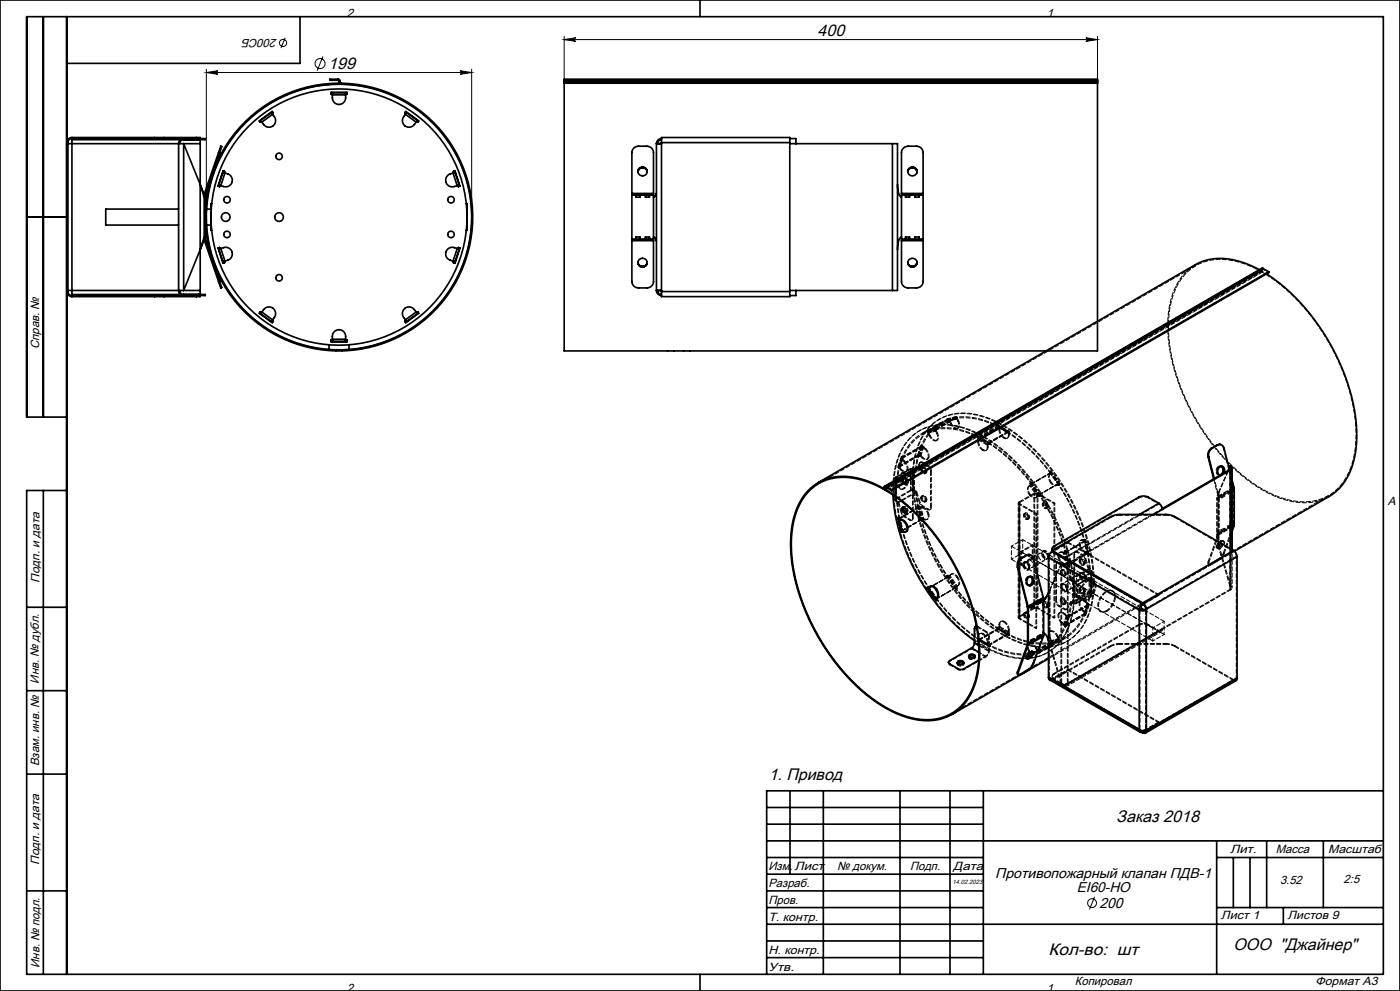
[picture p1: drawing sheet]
<svg xmlns="http://www.w3.org/2000/svg" width="420mm" height="297mm" viewBox="0 0 420 297" stroke-linecap="round" stroke-linejoin="round" font-family="sans-serif">
<defs><g id="words">
<g font-size="5">
<text x="245.3" y="10.8">400</text>
<text x="98.5" y="20.6">199</text>
<text x="230.6" y="233.7">1. Привод</text>
<text x="334.9" y="246.2">Заказ 2018</text>
<text x="314.5" y="286.1">Кол-во: шт</text>
<text x="370.1" y="284.6">ООО &quot;Джайнер&quot;</text>
</g>
<text font-size="4.4" x="329.8" y="272.1">200</text>
<g font-size="4.3">
<text x="298.6" y="263.2">Противопожарный клапан ПДВ-1</text>
<text x="323.1" y="267.2">EI60-НО</text>
</g>
<g font-size="3.6">
<text x="104" y="5.2">2</text>
<text x="314" y="5.2">1</text>
<text x="83.1" y="11.7" transform="rotate(-180 83.1 11.7)">200СБ</text>
<text x="11.7" y="104.5" transform="rotate(-90 11.7 104.5)">Справ. №</text>
<text x="416.4" y="151.2">A</text>
<text x="11.9" y="174.7" transform="rotate(-90 11.9 174.7)">Подп. и дата</text>
<text x="11.7" y="204.9" transform="rotate(-90 11.7 204.9)">Инв. № дубл.</text>
<text x="11.7" y="229.6" transform="rotate(-90 11.7 229.6)">Взам. инв. №</text>
<text x="369" y="255.7">Лит.</text>
<text x="382.8" y="255.7">Масса</text>
<text x="398.4" y="255.8">Масштаб</text>
<text x="11.7" y="259.2" transform="rotate(-90 11.7 259.2)">Подп. и дата</text>
<text x="230.5" y="260.6">Изм.</text>
<text x="238.4" y="260.6">Лист</text>
<text x="251.1" y="260.6">№ докум.</text>
<text x="273" y="260.6">Подп.</text>
<text x="286" y="260.6">Дата</text>
<text x="230.5" y="265.9">Разраб.</text>
<text x="384" y="264.9">3.52</text>
<text x="403.1" y="264.6">2:5</text>
<text x="230.5" y="275.9">Т. контр.</text>
<text x="230.6" y="270.9">Пров.</text>
<text x="366.2" y="275.5">Лист 1</text>
<text x="386.3" y="275.4">Листов 9</text>
<text x="230.6" y="285.9">Н. контр.</text>
<text x="11.9" y="290" transform="rotate(-90 11.9 290)">Инв. № подл.</text>
<text x="230.6" y="290.9">Утв.</text>
<text x="104" y="297.2">2</text>
<text x="314" y="297.2">1</text>
<text x="322.5" y="295.3">Копировал</text>
<text x="394.6" y="295.2">Формат А3</text>
</g>
<text font-size="1.8" x="285.8" y="265">14.02.2023</text>
</g></defs>
<g fill="none" stroke="#000" stroke-width=".3">
<path d="M85.5 11.3l-1.2 3.1M96.9 16.9l-1.7 4.3M169.2 10.9v12.8M169.2 11.9h160M169.2 11.9l3.5-.6a.54 .54 0 0 0-.5 .6 .54 .54 0 0 0 .5 .5zM325.7 11.3l3.5 .6-3.5 .5a.54 .54 0 0 0 .6-.5 .54 .54 0 0 0-.6-.6zM329.2 10.9v12.8M61.9 20.7v44.3M61.9 21.7h79.6M61.9 21.7l3.5-.5a.54 .54 0 0 0-.5 .5 .54 .54 0 0 0 .5 .6zM138 21.2l3.5 .5-3.5 .6a.54 .54 0 0 0 .5-.6 .54 .54 0 0 0-.5-.5zM141.5 20.7v44.3"/>
<path d="M328.4 268.8l-1.5 3.8"/>
<circle cx="84.9" cy="12.9" r="1.07"/>
<circle cx="96" cy="19.1" r="1.5"/>
<circle cx="327.6" cy="270.7" r="1.33"/>
</g>
<circle cx="101.7" cy="65.1" r="39.8" fill="none" stroke="#000" stroke-width=".35"/>
<g fill="none" stroke="#000" stroke-width=".5">
<path d="M0 0h420v297h-420zM13 5v120M20 5v287M90 5v14h-70M210 0v5M78.2 36.1l.2 .2M78.2 36.1l-.3 .2M78.2 36.1h.1M78.2 36.1l.4 .5M78.4 36.3l-.3 .3M78.4 36.3h.1M81.4 33.7l.4 .6"/>
<path d="M81.4 33.7l-3.2 2.4M81.4 33.7h.1M81.4 33.7l.2 .3M81.6 34h.1M81.6 34.1l.4-.3-.3-.4-3.9 2.8 .3 .4 .3-.2M81.7 33.5l-.3 .2M81.8 34.3a2.09 2.09 0 0 1 .7 2.8 2.09 2.09 0 0 1-2.9 .7l-1-1.2M81.8 34.3l-3.2 2.3M81.9 33.8l-.3 .2M99.7 27.8v.3M99.7 27.8h-.4M99.7 27.8h.1"/>
<path d="M99.7 28.1h-.4M99.7 28.1h.1M99.7 28.4a2.09 2.09 0 0 0 1.1 2.7 2.09 2.09 0 0 0 2.7-1l.2-1.7M99.7 27.8v.6M99.7 28.2h-.4v-.5h4.8v.5h-.4M99.7 28.4h4M99.7 27.8h4M101.4 24.1l.3 .3M101.4 23.7l.5 .2 .2 .5M101.4 23.7v.4M101.4 23.7h-2.5v.4h2.5M101.7 24.6l.2 .5 .5 .2"/>
<path d="M101.7 24.6h.4M101.7 24.4h.4M101.7 24.4v.2M102.1 24.6l.3 .3M102.1 24.4v.2M102.4 24.9a40.1 40.1 0 0 1 34.2 59.9 40.1 40.1 0 0 1-68.9 1.5 40.1 40.1 0 0 1 31.6-61.3l2.4-.1v.4a39.8 39.8 0 0 0-35 58.8 39.8 39.8 0 0 0 68.4 2.6 39.8 39.8 0 0 0-30.4-61.3l-2.3-.1M102.4 24.9v.4M103.7 27.8v.6M103.7 28.1h.1M103.7 27.8h.1M103.7 28.1h.4M103.7 27.8v.3"/>
<path d="M103.7 27.8h.4M121.5 33.8l.3 .2M121.6 34.3a2.09 2.09 0 0 0-.7 2.8 2.09 2.09 0 0 0 2.8 .7l1.1-1.2M121.6 34.3l3.2 2.3M121.6 33.5l.4 .2M121.8 34.1l-.4-.3 .3-.4 3.9 2.8-.3 .4-.3-.2M121.8 34h.1M122 33.7h.1M122 33.7l-.2 .3M122 33.7l-.4 .6M122 33.7l3.2 2.4M125 36.3h.1"/>
<path d="M125 36.3l.3 .3M125.2 36.1l-.4 .5M125.2 36.1h.1M125.2 36.1l-.2 .2M125.2 36.1l.3 .2M169.2 24.9v80.3h160v-80.3M169.2 24.1v.3M169.2 24.6v.3M169.2 24.6h160M169.2 24.4h160M169.2 24.1v-.4h160v.4M169.2 24.1h160"/>
<path d="M169.2 24.9h160M169.2 24.4v.2M329.2 24.1v.3M329.2 24.6v.3M329.2 24.4v.2M20.4 43.1h1.2M20.4 42.7v44.7M21.6 41.2a1.52 1.52 0 0 0-1.5 1.5h.3M21.6 41.9v1.2M21.6 41.2v.7M21.6 43.1v44M21.6 41.2h24.8"/>
<path d="M21.6 41.9h32.6M21.6 43.1h32M46.4 41.2v.3h2.8v-.3M46.4 41.2h2.8M49.2 41.2h9.7M53.6 43.1h1.5M53.6 43.1a1.52 1.52 0 0 1 1.5-1.6v.4a1.2 1.2 0 0 0-1.2 1.2M53.6 43.1v44M55 41.9h5.1M55.1 43.1v44M55.1 43.1l5 12.2M55.1 43.1h5"/>
<path d="M58.9 41.2h.3a.55 .55 0 0 1 .9 .3M58.9 41.2v.3M59.6 41.5h-38a1.2 1.2 0 0 0-1.2 1.2M59.6 41.5h2v.4h-2zM60.1 41.9v1.2M60.1 55.3l1.2 3.8M60.1 55.3l1.2 3M60.1 41.9h.1M60.1 43.1v44M61.3 58.5h.3M61.3 58.5v13.1M61.3 58v.5"/>
<path d="M61.3 58l.3 .1M61.6 58.5v13.1M61.6 58.1v.4M63.5 52.8h.1M65.6 45.7l.6-1.9 .3 .1-.6 1.9M65.6 45.7l.3 .1M65.6 45.7l-4.3 12.3M65.6 55.5h.3M65.6 55.5l-.1 .3M65.6 55.4l.7 .2M65.6 55.4v.1M65.9 45.8l-4.3 12.3"/>
<path d="M65.9 55.5l-.1 .4M65.9 55.5h.1M66.9 51.6l.6 .2M66.9 51.6l-1.3 3.8M66.9 51.6h.1M66.9 51.6l.3 .1M67 51.3l-.1 .3M67.2 51.7h.1M67.3 51.4l-.1 .3M67.4 51.4l-.5-.2-1.5 4.6 .5 .1 .1-.3M67.4 51.4l-.1 .4M67.5 51.8a2.09 2.09 0 0 1 2.2 1.9 2.09 2.09 0 0 1-1.8 2.3l-1.6-.4"/>
<path d="M67.5 51.8l-1.2 3.8M135.9 51.8a2.09 2.09 0 0 0-2.2 1.9 2.09 2.09 0 0 0 1.8 2.3l1.6-.4M135.9 51.8l1.2 3.8M136 51.4l.5-.2 1.5 4.6-.5 .1-.1-.3M136 51.4l.1 .4M136.1 51.4l.1 .3M136.2 51.7h.1M136.4 51.3l.1 .3M136.5 51.6h.1M136.5 51.6l-.3 .1M136.5 51.6l-.6 .2M136.5 51.6l1.3 3.8"/>
<path d="M137.5 55.5h.1M137.5 55.5l.1 .4M137.8 55.4l-.7 .2M137.8 55.4v.1M137.8 55.5h-.3M137.8 55.5l.1 .3M189.6 58v.5M189.6 58v-12.3a1.95 1.95 0 0 1 2-1.9h2.4a1.95 1.95 0 0 1 2 1.9v12.3M189.6 58.5h6.4M189.6 58.5v13.1M189.6 58h6.4M190.8 58.5v.6h1.2v-.6"/>
<path d="M191.4 51.4a1.41 1.41 0 0 1 1.4-1.2 1.41 1.41 0 0 1 1.4 1.2 1.41 1.41 0 0 0-1.5-1.1 1.41 1.41 0 0 0-1.3 1.3M191.4 51.5a1.39 1.39 0 0 1 1.4-1.3 1.39 1.39 0 0 1 1.4 1.3M193.6 58.5v.6h1.2v-.6M196 58v.5M196 58.5v13.1M196.9 57.9l-.4 .9-.5 .3M196.9 43.1v44M198.4 42.7v-1.5h38.5v1.5M198.4 41.9a.99 .99 0 0 0-1 1.2h1h-1.5M198.4 41.5a1.52 1.52 0 0 0-1.5 1.6M198.4 42.7h38.5M198.4 42.7v44.7"/>
<path d="M236.9 41.5h1.9v1.6M236.9 43.1h30.8M236.9 42.7v44.7M267.7 43.1h1.5v44h-1.5M267.7 43.1v44M269.2 55.3a3.9 3.9 0 0 0 1.2 3.8M270.4 58v.5M270.4 58v-12.3a1.95 1.95 0 0 1 2-1.9h2.5a1.95 1.95 0 0 1 2 1.9v12.3M270.4 58.5h6.5M270.4 58.5v13.1M270.4 58h6.5M271.6 58.5v.6h1.3v-.6"/>
<path d="M272.3 51.4a1.41 1.41 0 0 1 1.4-1.2 1.41 1.41 0 0 1 1.4 1.2M272.4 51.1a1.4 1.4 0 0 1 1.5-.8 1.4 1.4 0 0 1 1.2 1.3M273 50.4a1.35 1.35 0 0 1 1.5 0 1.35 1.35 0 0 1 .5 1.5M274.5 58.5v.6h1.2v-.6M276.9 58v.5M276.9 58.5v13.1M8 65h12M53.6 62.7h-21.9v4.8h21.9M60.1 74.8l-5 12.3M61.3 71.6v.5M61.3 71.1l-1.2 3.7M61.3 71.6h.3"/>
<path d="M61.3 71.8l-1.2 3M61.3 72.1l4.3 12.3M61.6 71.6v.4M61.6 67.5h.1M61.6 62.7h.1M61.6 72l4.3 12.3M61.6 72l-.3 .1M62 67.5h1.3M62 62.7h1.3M63.5 61.1h-.2v8h.2M64.4 79.9h.1M65.5 74.3l.1 .3"/>
<path d="M65.6 74.6v.1M65.6 74.7l1.3 3.8M65.8 74.2l.1 .4M65.9 74.6h-.3M65.9 74.6h.1M66 74.6l-.1-.4-.5 .1 1.5 4.6 .5-.2M66.3 74.5a2.09 2.09 0 0 1 2.8 .2 2.09 2.09 0 0 1-.1 2.9l-1.5 .7M66.3 74.5l-.7 .2M66.3 74.5l1.2 3.8M66.9 78.5h.1M66.9 78.5l.1 .3M67.2 78.4h.1"/>
<path d="M67.2 78.4l-.3 .1M67.2 78.4l.1 .3M67.3 78.3l.1 .4M67.5 78.3l-.6 .2M135.9 78.3l.6 .2M136.1 78.3l-.1 .4M136.2 78.4l.3 .1M136.2 78.4l-.1 .3M136.2 78.4h.1M136.5 78.5l-.1 .3M136.5 78.5h.1M137.1 74.5a2.09 2.09 0 0 0-2.8 .2 2.09 2.09 0 0 0 .1 2.9l1.5 .7"/>
<path d="M137.1 74.5l.7 .2M137.1 74.5l-1.2 3.8M137.4 74.6l.1-.4 .5 .1-1.5 4.6-.5-.2M137.5 74.6h.1M137.5 74.6h.3M137.6 74.2l-.1 .4M137.8 74.7l-1.3 3.8M137.8 74.6v.1M137.9 74.3l-.1 .3M139.9 61.1h.2v8h-.2M189.6 71.6v.5M189.6 72.1v12.3a1.95 1.95 0 0 0 2 1.9h2.4a1.95 1.95 0 0 0 2-1.9v-12.3"/>
<path d="M189.6 71.6h6.4M189.6 72.1h6.4M190.8 71.6v-.6h1.2v.6M193.6 71.6v-.6h1.2v.6M194.2 78.6a1.4 1.4 0 0 1-1.4 1.3 1.4 1.4 0 0 1-1.4-1.2M194.2 78.5a1.4 1.4 0 0 1-1.4 1.3 1.4 1.4 0 0 1-1.4-1.2M194.2 78.7a1.41 1.41 0 0 1-1.4 1.2 1.41 1.41 0 0 1-1.4-1.2M196 71.1l.5 .2 .4 1M196 71.6v.5M270.4 71.1a3.9 3.9 0 0 0-1.2 3.7M270.4 71.6v.5M270.4 72.1v12.3a1.95 1.95 0 0 0 2 1.9h2.5a1.95 1.95 0 0 0 2-1.9v-12.3"/>
<path d="M270.4 71.6h6.5M270.4 72.1h6.5M271.6 71.6v-.6h1.3v.6M272.3 78.7a1.41 1.41 0 0 0 1.4 1.2 1.41 1.41 0 0 0 1.4-1.2M274.5 71.6v-.6h1.2v.6M275 78.3a1.34 1.34 0 0 1-.4 1.3 1.34 1.34 0 0 1-1.4 .2M275.1 78.5a1.41 1.41 0 0 1-1.1 1.3 1.41 1.41 0 0 1-1.6-.7M276.9 71.6v.5M20.4 87.4h-.3a1.52 1.52 0 0 0 1.5 1.5M20.4 87.4a1.2 1.2 0 0 0 1.2 1.2h38M20.4 87.1h1.2M21.6 87.1v1.2"/>
<path d="M21.6 88.3v.6M21.6 88.9h24.8M21.6 88.3h32.6M21.6 87.1h32M46.4 88.9v-.3h2.8v.3M46.4 88.9h2.8M49.2 88.9h9.7M53.6 87.1h1.5M53.6 87.1a1.52 1.52 0 0 0 1.5 1.5v-.3a1.2 1.2 0 0 1-1.2-1.2M55 88.3h5.1M55.1 87.1h5M58.9 88.6v.3"/>
<path d="M59.6 88.3h2v.3h-2zM60.1 88.6a.55 .55 0 0 1-.9 .3h-.3M60.1 87.1v1.2M60.1 88.3h.1M65.9 84.3l.6 1.9-.3 .1-.6-1.9M65.9 84.3l-.3 .1M77.9 93.8l.3 .2M78.1 93.5l.3 .3M78.2 94h.1M78.2 94l3.2 2.4M78.4 93.8l-.2 .2M78.4 93.8h.1"/>
<path d="M78.4 93.7l-.3-.2-.3 .4 3.9 2.8 .3-.4-.4-.3M78.6 93.5a2.09 2.09 0 0 1 2.4-1.5 2.09 2.09 0 0 1 1.6 2.4l-.8 1.5M78.6 93.5l-.4 .5M78.6 93.5l3.2 2.4M81.4 96.4h.1M81.4 96.4l.3 .2M81.6 96.1h.1M81.6 96.1l-.2 .3M81.6 96.1l.3 .2M81.8 95.9l-.4 .5M121.6 95.9l.4 .5M121.8 96.1l.2 .3"/>
<path d="M121.8 96.1l-.3 .2M121.8 96.1h.1M122 96.4l-.4 .2M122 96.4h.1M124.8 93.5a2.09 2.09 0 0 0-2.4-1.5 2.09 2.09 0 0 0-1.6 2.4l.8 1.5M124.8 93.5l.4 .5M124.8 93.5l-3.2 2.4M125 93.7l.3-.2 .3 .4-3.9 2.8-.3-.4 .4-.3M125 93.8h.1M125 93.8l.2 .2M125.2 94l-3.2 2.4M125.2 94h.1"/>
<path d="M125.3 93.5l-.3 .3M125.5 93.8l-.3 .2M196.9 87.1h1.5h-1a.99 .99 0 0 0 1 1.2M196.9 87.1a1.52 1.52 0 0 0 1.5 1.5M198.4 87.4v1.5h38.5v-1.5M198.4 87.4h38.5M236.9 87.1h30.8M238.8 87.1v1.5h-1.9M377.8 80.8a21.7 21.7 0 0 0-16.7-2.6l-2.5 1.1-113.1 65.3M378.9 80.4h-.4l-113.1 65.3M378.9 80.4l-113.2 65.3M378.9 80.4l1.7 1"/>
<path d="M380 82.1a63.7 63.7 0 0 1 26.9 45.2 26.2 26.2 0 0 1-4.2 18 14 14 0 0 1-4 3.5l-28.4 16.4M380.6 81.4v.3l-113.1 65.3M380.6 81.4l-113.1 65.4M98.7 103.3v1.4M99.3 102.3h.4M99.3 102h.4M99.7 102.3h.1M99.7 102v.3M99.7 102h.1M99.7 101.7a2.09 2.09 0 0 1 1.1-2.7 2.09 2.09 0 0 1 2.7 1l.2 1.7M99.7 101.7v.6M99.7 101.9h-.4v.5h4.8v-.5h-.4"/>
<path d="M99.7 101.7h4M99.7 102.3h4M100.7 105.2h.1M102.7 105.2h.1M103.7 101.7v.6M103.7 102h.1M103.7 102.3h.1M103.7 102v.3M104.1 102.3h-.4M104.1 102h-.4M104.7 103.3v1.4M20 125h-12v-120h407v287h-407v-145h12"/>
<path d="M362.4 137h.2M362.4 137l1.7 6.5M362.6 137l1.7 6.4M363.4 134.4a2.46 2.46 0 0 0-1 2.6M363.4 134.4h.2M363.6 134.4a2.46 2.46 0 0 0-1 2.6M365.1 133.3l.2 .1M365.1 133.3l-1.7 1.1M365.3 133.4a1.27 1.27 0 0 1 1.9 1l1.5 5.9M365.3 133.4l-1.7 1M366.2 133.2l-1.1 .1M366.3 139.7a1.54 1.54 0 0 1-.4 2.7"/>
<path d="M369 139.7a.57 .57 0 0 1 .7 .5 .57 .57 0 0 1-.5 .7M369 139.7a.52 .52 0 0 1 .3 .5 .52 .52 0 0 1-.3 .5M369 139.7l-.6 1.4M369 139.7v1M13 147v145M265.1 146.3a21.9 21.9 0 0 0-17.1-2.8 15.5 15.5 0 0 0-9.9 11.8 43.9 43.9 0 0 0 2.7 26 63.4 63.4 0 0 0 23.3 30 24.5 24.5 0 0 0 17.4 4.4 15.3 15.3 0 0 0 11.4-12 43.4 43.4 0 0 0-2.6-25.9 62.2 62.2 0 0 0-24.8-31.2M265.1 146.3v.3M265.1 146.6a21.6 21.6 0 0 0-17.1-2.8 15.6 15.6 0 0 0-9.8 12 44.4 44.4 0 0 0 3.1 26.2 62.1 62.1 0 0 0 23.6 29.5 23 23 0 0 0 17.3 3.7 15.7 15.7 0 0 0 10.8-12.9 47.6 47.6 0 0 0-4.5-28.4 60.4 60.4 0 0 0-23-27v-.3M265.3 146.2l-.2 .1M265.3 146l.2 .1M265.3 146.2l.2 .1M265.3 146v.2"/>
<path d="M265.5 146.3l-.1 .3h-.3M265.5 146.1v.2M265.7 145.7h-.3l-.1 .3M265.7 146l-.2 .1M265.7 145.7l1.8 1.1M265.7 146l1.8 1M265.7 145.7v.3M265.9 146.1l-.4 .2M266.1 146.2l-.7 .4M266.2 146.3l-.7 .3M267.5 146.8v.2M267.9 148.4a61.1 61.1 0 0 0 24.4 43.6"/>
<path d="M269.5 155.6l1.1 3.7M269.6 155.2l.1 .2M269.7 155.7l.9 3.6M269.7 155.7l.6 .1M269.7 155.3v.1M269.7 155.3h.1M269.7 155.4l-.2 .2 .2 .1M269.7 155.4h.1M269.8 155.6l-.1-.4-.4-.1 1.1 4.3M270.3 155.8a2.83 2.83 0 0 1 1.8 2.1M270.5 155.7a2.83 2.83 0 0 1 1.8 2.1M270.5 155.7l-.2 .1"/>
<path d="M270.5 155.7h-.8M270.6 159.3l-.2 .1M270.7 159.3v.2l-.3-.1M270.8 152a1.13 1.13 0 0 1 .9 1.7 1.13 1.13 0 0 1-.9-1.7zM270.9 152a1.26 1.26 0 0 0 .9 1.7M271 152l.2 .9 .7 .6M272.1 157.9a1.06 1.06 0 0 1-.2 1.3 1.06 1.06 0 0 1-1.3 .1M272.3 157.8v.9l-.6 .7M272.3 157.8l-.2 .1M347.6 150.8a2.38 2.38 0 0 1 1.1 1.9M347.6 150.8l-3.1-1.8a3.1 3.1 0 0 0-2.9 0l-25.4 14.7-.6 .6 .1 .6M347.6 150.8l-5.8 3.4"/>
<path d="M348.7 152.7l-2.6 1.5M366.9 141.9l.1-.3a1.39 1.39 0 0 0-.5-1.9 1.57 1.57 0 0 1 .3 2.3M367.2 141.7a1.12 1.12 0 0 0 0-1.5 1.12 1.12 0 0 0-1.5-.1l-.4 .8a1.35 1.35 0 0 0 .7 1.6M369 140.7l.2 .2M369 140.7l-20.3 11.7M369.2 140.9l-20.5 11.8M369.2 140.9v23.6M369.6 140.2v24.6M369.6 143.9l.6 2.2M370.2 146.1l.1 .5M370.2 157.7l-.6 1.6M370.2 146.1l-.6 .3"/>
<path d="M370.2 157.7l-.6 .3M370.3 157.3l-.1 .4M370.3 146.6v10.7M370.3 146.6l-.7 .3M370.3 157.3l-.7 .4M278.1 176.1l2.7 3.9 .3-.2M278.3 175.9l.2 .3M278.3 175.9l-.2 .2M278.4 176l-.3 .1M278.4 176.3a1.31 1.31 0 0 1 1.3-.6 1.31 1.31 0 0 1 1.1 1M278.4 176.3l2.2 3.3M278.4 176.3l2.3 3.2"/>
<path d="M278.9 175.8a1.38 1.38 0 0 1 2.1 .8M280.7 179.5h.2M280.8 176.7a2.14 2.14 0 0 1 .3 2.4M280.8 179.5l.2 .3M281 176.6a2.14 2.14 0 0 1 .3 2.4M281 176.6l-.2 .1M281.1 179.1l-.4 .4M281.3 179l-.2 .1M281.3 179l-.6 .5M305.2 170h.3M305.2 170l3 11.7M305.5 170l2.9 11.8"/>
<path d="M306.2 167.4a2.46 2.46 0 0 0-1 2.6M306.2 167.4h.2M306.4 167.4a2.46 2.46 0 0 0-.9 2.6M307.9 166.4h.3M307.9 166.4l-1.7 1M308.2 166.4a1.27 1.27 0 0 1 1.8 1l3 11.7M308.2 166.4l-1.8 1M308.6 173a1.03 1.03 0 0 1 1.3 .1 1.03 1.03 0 0 1 .2 1.3 1.05 1.05 0 0 1-1.1 1.1 1.05 1.05 0 0 1-.9-1.3zM309 166.2l-1.1 .2M309.1 172.8a1.52 1.52 0 0 1-.5 2.6M309.2 172.8a1.51 1.51 0 0 1 .7 1.5 1.51 1.51 0 0 1-1.2 1.2 1.52 1.52 0 0 0 1.2-1.2 1.52 1.52 0 0 0-.7-1.5zM313 179.1l.1 .5"/>
<path d="M313 179.1l-4.6 2.7M313.1 179.6l-.9 .5M313.1 179.6v10.7M314.3 178.2l-1.2 1.5M314.6 177.6l-.8 1.5-.7 .9M314.6 167.1l27.2 15.7M314.6 167.1v35.9M315.6 164.5v.5M315.6 165.3a2.38 2.38 0 0 0-1 1.8M315.6 165l17.6-10.1 1.3-.5 1.5-.2h13.7l1.8 .3 18.5 10.5M315.6 165v.2M315.6 165.2l27.2 15.8"/>
<path d="M315.6 165l27.2 15.7M315.6 165.2v.1M370 165a2.37 2.37 0 0 1 1.1 1.8M370 165l-27.2 15.7M371.1 166.8l-27.2 15.8M371.1 166.8v36.5M8 182h12M284.6 198.5v.2M284.9 199l2.6 1.4M284.9 199v.2M287.2 198.7a1.24 1.24 0 0 1 1.9 0 1.26 1.26 0 0 0-1.9 0M287.3 198.3a1.01 1.01 0 0 1 1-.4 1.01 1.01 0 0 1 .8 .9 1.01 1.01 0 0 1-1.1 .4 1.01 1.01 0 0 1-.7-.9z"/>
<path d="M287.3 198.8l.7-.3 1 .3M290.6 196.4a1.01 1.01 0 0 1 1.1-.4 1.01 1.01 0 0 1 .8 .8 1.01 1.01 0 0 1-1.1 .4 1.01 1.01 0 0 1-.8-.8zM290.7 196.6a1.3 1.3 0 0 1 1.8 .1 1.26 1.26 0 0 0-1.9 0zM290.7 196.8l.7-.3 1 .4M291.5 194.2l-6.6 3.8a.52 .52 0 0 0-.3 .5 .52 .52 0 0 0 .3 .5M291.5 194.2l2.2 1.3M292.3 192.7l-.2 .9-.6 .6M292.3 192.7l1.3 .8M292.9 187.7l-.3 .2M292.9 187.8l-.3 .1-.3 .3v4.5M293.6 197.9l-4.4 2.5M308.1 197.3a2.91 2.91 0 0 0 1.8-1.9 2.71 2.71 0 0 1-1.8 1.9"/>
<path d="M308.2 181.7l.1 .4M308.2 181.7l.2 .1M308.2 193.1l.2 .2M308.2 193.1l-3 8.3M308.3 192.8l-.1 .3M308.3 182.1l.2 .1M308.3 192.8l.2 .2M308.3 182.1v10.7M308.4 181.8l.1 .4M308.4 193.3l-2.9 8.3M308.5 193l-.1 .3M308.5 182.2v10.8"/>
<path d="M308.7 196.1l1-.6h.4a2.33 2.33 0 0 1-2 2v-.4zM309.2 196.1l-.2-.2 .1 .4M309.3 181.7l-.8 .5M309.6 195.6l-.3 .1M309.6 195.5l-.7 1-.8 .5M310 191.8l.2 .2v-.5l-.9 .5v.5M310 181.6l.2 .1M310 181.6l-.7 .4M310 181.4v.2M310 191.6v.2M310 191.8l-.7 .4M310.2 181.2l-.9 .5"/>
<path d="M310.2 181.7l-.9 .5v-.5M310.2 181.2v.5M311.4 191.3l-2.9 1.7M312 190.7l.2 .1v-.5l-.8 .5v.5M312 180.4l.2 .2M312 180.4l-.6 .4M312 180.2v.2M312 190.4v.3M312 190.7l-.6 .3M312.2 180.1l-2 1.1M312.2 180.6l-.8 .5v-.5M312.2 180.1v.5"/>
<path d="M313 190.7l-3.3 8.8-1.3 1.4-2.3 1.3h-.7l.1-.6M313 190.7l-4.6 2.6M313.1 189.8l.6 .4 .9 1.9M313.1 190.3l-.1 .4M313.1 190.3l-1.7 1M314.6 197.4l-29 16.7M341.8 182.8v35.9M342 182.7l.8 .2 .9-.2M342 182.7l-.2 .1M342.1 182.1l1.3 .7M342.8 180.7a2.37 2.37 0 0 1 1.1 1.9M342.8 181l.6 .6 .3 .8"/>
<path d="M342.8 181a2.38 2.38 0 0 0-1 1.8M342.8 181.2l-.6 .7-.2 .8M342.8 180.7v.5M342.8 181h.1M343 181.1l-.2 .1M343.7 182.7l.2 .1a2.37 2.37 0 0 1-2.1 0M343.7 182.4l.2 .2M343.7 182.4v.3M343.9 182.6v36.4M8 207h12M287.5 200.4l.8 .2 .9-.2M287.5 200.4v.3"/>
<path d="M289.2 200.4v.2M305.2 201.4v.4l.3 .4M305.2 201.4l.3 .2M314.6 203l.3 .7 27.2 15.7M314.6 203l27.2 15.7M341.8 218.7a2.37 2.37 0 0 0 2.1 0M341.8 218.7a.65 .65 0 0 0 .3 .7 .65 .65 0 0 0 .7 0M342 218.9l.4 .3 .4-.1M342.6 219.5l.2 .1M342.6 219l.2 .1M342.8 219.4h.1M342.8 219.1v.5"/>
<path d="M343 219l-.2 .1M343.7 218.9a.52 .52 0 0 1-.3 .5 .52 .52 0 0 1-.6 0M343.7 218.8v.1M343.7 218.9l.2 .1M343.7 218.9l-.9 .5M343.9 219a.66 .66 0 0 1-.3 .7 .66 .66 0 0 1-.8-.1M371.1 203.3l-.3 .7-27.2 15.7M371.1 203.3l-27.2 15.7M8 232h12M237 237v25M247 237v55M270 237v55"/>
<path d="M285 237v55M295 237v55M415 237h-185v55M230 252h185M230 257h65M230 242h65M230 247h65M365 252v40M365 257h50M370 257v15M375 257v15M380 252v20"/>
<path d="M397 252v20M8 267h12M230 277h185M230 272h65M230 262h65M230 267h65M365 272h50M385 272v5M210 292v5M230 282h65M230 287h65"/>
<circle cx="68.1" cy="59.9" r=".98"/>
<circle cx="83.7" cy="46.9" r=".98"/>
<circle cx="135.3" cy="59.9" r=".98"/>
<circle cx="192.8" cy="51.4" r="1.36"/>
<circle cx="273.7" cy="51.4" r="1.36"/>
<circle cx="67.7" cy="65.1" r="1.3"/>
<circle cx="68.1" cy="70.3" r=".98"/>
<circle cx="83.7" cy="65.1" r="1.3"/>
<circle cx="101.7" cy="65.1" r="38.4"/>
<circle cx="135.3" cy="70.3" r=".98"/>
<circle cx="192.8" cy="78.8" r="1.36"/>
<circle cx="273.7" cy="78.7" r="1.36"/>
<circle cx="83.7" cy="83.3" r=".98"/>
</g>
<g fill="#000">
<path d="M169.2 11.9l3.5-.6a.54 .54 0 0 0-.5 .6 .54 .54 0 0 0 .5 .5zM325.7 11.3l3.5 .6-3.5 .5a.54 .54 0 0 0 .6-.5 .54 .54 0 0 0-.6-.6z"/>
<path d="M61.9 21.7l3.5-.5a.54 .54 0 0 0-.5 .5 .54 .54 0 0 0 .5 .6zM138 21.2l3.5 .5-3.5 .6a.54 .54 0 0 0 .5-.6 .54 .54 0 0 0-.5-.5z"/>
</g>
<g fill="none" stroke="#000" stroke-width=".3" stroke-dasharray="1.3 .6" stroke-dashoffset=".6">
<path d="M380.6 81.7l-1.7-1M270.8 137.3a13.6 13.6 0 0 1 7.9-8M276.5 134a13.6 13.6 0 0 1 7.9-8M276.6 138.7l1.7 1M276.8 138.5l1.7 1M280.9 128.4a20.9 20.9 0 0 1 12.9 2.6M286.6 125.1a20.9 20.9 0 0 1 12.9 2.6M293.3 130.9l3.4 1.9M293.5 130.7l3.4 2M296.7 133.2l-3.4-1.9M296.9 133.1l-3.4-1.9M299.2 127.5l3.4 1.9"/>
<path d="M299.4 127.3l3.4 2M302.6 129.8l-3.4-1.9M302.8 129.7l-3.4-1.9M269 143.5l.7-3.8M269.3 143.6l.6-3.7M269.8 155.6l.9 3.7M270.6 159a62.3 62.3 0 0 0 8 17.3M272.9 155.9a.52 .52 0 0 0 .6 0 .52 .52 0 0 0 .2-.5M272.9 155.9l-1.7-1M272.9 142.8l-1.7-1M273.1 142.7l-1.7-1M273.1 155.7l-1.7-1"/>
<path d="M273.1 146.9h1.2M274 155.2a.52 .52 0 0 1-.3 .6 .52 .52 0 0 1-.6-.1M274.3 140.4h-1.2M274.7 140.2l.7-3.8M274.9 140.4l.7-3.8M276.3 155.7a62.3 62.3 0 0 0 7.9 17.3M276.6 151.7l1.7 1M276.8 151.6l1.7 1M278.3 152.7a.52 .52 0 0 0 .6 .1 .52 .52 0 0 0 .3-.6M279.4 152.1a.52 .52 0 0 1-.3 .6 .52 .52 0 0 1-.6-.1M305.5 150.8v34.3M305.7 151.1l5.1 3"/>
<path d="M305.8 150.8v34.3M305.9 151l5.1 2.9M308.9 145.5l2.2 3.2M309.4 145.1l2.3 3.2M309.6 144.9l2.3 3.3M311.4 148.6l-2.3-3.3M311.4 147.9h-1.2M311.9 148.2a62.4 62.4 0 0 1 8 17.3M315.1 141.8l2.3 3.2M315.2 141.8l2.3 3.2M315.2 141.7l2.3 3.2M316.2 150.9l-5.1-2.9"/>
<path d="M316.4 150.8l-5-2.9M317.5 145l-2.3-3.2M317.5 144.9a62.4 62.4 0 0 1 8 17.3M317.7 144.9l-2.3-3.2M317.8 144.8l-2.3-3.2M365 149.3v11.6M365.3 149.3v11.6M278.6 176.3l2.3 3.2M278.6 176.2l2.3 3.2M278.7 176.2l2.3 3.2M284.3 173l2.2 3.3M284.4 172.9l2.3 3.2"/>
<path d="M285 172.5l2.3 3.2M287 175.9l-2.2-3.3M303.4 163.7v3.9M303.4 167.6l3.4-1.9M306.8 161.7l-3.4 2M306.8 165.7v-4M307.9 174.7l.4 .6 .4 .2M309.7 170l3.4-1.9M311.8 165.8l-3.4 2M317 169a.52 .52 0 0 1 .2-.6 .52 .52 0 0 1 .6 .1M317.6 168.6a.52 .52 0 0 0-.6-.1 .52 .52 0 0 0-.3 .6M317.6 168.6l1.7 1"/>
<path d="M317.8 168.5l1.7 1M321 176.6l3.4-2M321.8 174.3h1.2M322.4 165.8a.52 .52 0 0 1 .2-.5 .52 .52 0 0 1 .6 0M323 165.5a.52 .52 0 0 0-.6-.1 .52 .52 0 0 0-.2 .6M323.1 172.4l-3.4 1.9M324.7 166.5l-1.7-1M324.7 179.5l-1.7-1M324.9 166.3l-1.7-1M324.9 179.4l-1.7-1M328.8 175.6a1.56 1.56 0 0 0-.7-1.6 1.56 1.56 0 0 0-1.7 .1 5 5 0 0 0-2.2 5.3l.4 .5a2.57 2.57 0 0 0 3-1.3l1.1-1.9 .1-1.1M363.4 168.9l1.7-1"/>
<path d="M363.6 169.1l1.7-1M369 176.7a.52 .52 0 0 0 .3-.5 .52 .52 0 0 0-.3-.5M369.6 176.2v-11.4M284.9 199.2a.52 .52 0 0 1-.3-.5 .52 .52 0 0 1 .3-.5M293.3 191.5l3.4 1.9M293.5 191.3l3.4 2M296.7 193.5a20.9 20.9 0 0 0 12.9 2.6M296.7 193.9l-3.4-2M296.9 193.7l-3.4-1.9M299.2 188.1l3.4 1.9M299.4 188l3.4 1.9M302.3 190.2a20.9 20.9 0 0 0 12.9 2.6"/>
<path d="M302.6 190.5l-3.4-2M302.8 190.3l-3.4-1.9M305.7 185.4l5.1 3M305.7 185.4v-34.3M305.7 184.7v-34.3M305.9 184.9v-34.3M305.9 185.3v-34.3M305.9 185.3l5.1 2.9M309.6 195.5v-.5l-.6 .2M310.2 182.2v-34.3M310.4 182.3v-34.3M310.8 188.4v-34.3"/>
<path d="M311 188.2v-34.3M311.1 182.3v-34.3M311.4 182.2v-34.3M311.4 182.2h-1.2M311.7 195.2a13.6 13.6 0 0 0 7.9-8M316.2 185.2v-34.3M316.2 185.2l-5.1-2.9M316.4 185.1v-34.3M316.4 185.1l-5-2.9M317.4 191.9a13.6 13.6 0 0 0 7.9-8M317.6 181.7l1.7 1M317.8 181.5l1.7 1"/>
<path d="M320.5 184.6l.7-3.8M320.7 184.8l.7-3.8M323 180.8h-1.2M326.2 181.3l.7-3.7M326.4 181.5l.7-3.8M345.8 192.1l3.4-2M345.8 188.2v3.9M348.5 188.5a.52 .52 0 0 1-.3 .5 .52 .52 0 0 1-.6 0M349.2 190.1v-3.9M349.2 186.2l-3.4 2M306.2 201.9l1.7-1M315.6 203.4a.52 .52 0 0 1-.6 .1 .52 .52 0 0 1-.2-.6"/>
<path d="M319.4 205.3a.52 .52 0 0 0 .6 .1 .52 .52 0 0 0 .2-.6M370.9 203.2a.52 .52 0 0 1-.3 .5 .52 .52 0 0 1-.6 0"/>
</g>
<g fill="none" stroke="#000" stroke-width=".3" stroke-dasharray="1.3 .6" stroke-dashoffset=".1">
<path d="M358.8 79.6l-113.2 65.3M378.7 80.7l-113.1 65.3M293.4 132.5a3.1 3.1 0 0 0 1.4 2.4M295 134.8a3.1 3.1 0 0 1-1.4-2.4M299.7 128.8a3.1 3.1 0 0 0 1.4 2.5M301.3 131.1a3.1 3.1 0 0 1-1.4-2.4M265.1 146.6l113.1-65.3M265.2 146.4l113.2-65.4M265.3 146l113.1-65.3M265.3 146.2l113.1-65.3M265.5 146.9l113.2-65.3M265.7 146l113.2-65.3"/>
<path d="M270.8 143.9l.2 .7 .7 .6a.98 .98 0 0 0 .3-1.2 .98 .98 0 0 0-1-.6l-.2 .5M271.9 144.8l-.2-.7-.7-.6a.98 .98 0 0 0-.3 1.2 .98 .98 0 0 0 1 .5l.2-.4M272.2 144.7l-.2-.7-.8-.6a.98 .98 0 0 0-.3 1.1 .98 .98 0 0 0 1.1 .6l.2-.4M272.4 144.5l-.2-.6-.8-.7a.98 .98 0 0 0-.3 1.2 .98 .98 0 0 0 1.1 .6l.2-.5M276.2 140.7l.1-.2a.98 .98 0 0 1 1.1 .3 .98 .98 0 0 1 0 1.2l-.8-.3-.4-1M276.2 149.2l.1-.3a.98 .98 0 0 1 1.1 .4 .98 .98 0 0 1 0 1.2l-.8-.3-.4-1M276.4 149.1l.2 .7 .8 .6a.98 .98 0 0 0 .3-1.2 .98 .98 0 0 0-1.1-.6l-.2 .5M276.4 140.6l.2 .7 .8 .6a.98 .98 0 0 0 .3-1.2 .98 .98 0 0 0-1.1-.5l-.2 .4M277.8 141.4l-.2-.7-.7-.6a.98 .98 0 0 0-.3 1.2 .98 .98 0 0 0 1 .6l.2-.5M277.8 149.9l-.2-.7-.7-.6a.98 .98 0 0 0-.3 1.2 .98 .98 0 0 0 1 .5l.2-.4M278 141.3l-.2-.7-.7-.6a.98 .98 0 0 0-.3 1.1 .98 .98 0 0 0 1 .6l.2-.4M278 149.8l-.2-.7-.7-.6a.98 .98 0 0 0-.3 1.1 .98 .98 0 0 0 1 .6l.2-.4"/>
<path d="M307.5 154.2l.2 .7 .7 .6a.98 .98 0 0 0 .3-1.2 .98 .98 0 0 0-1-.6l-.2 .5M308.4 155.2l-.2-.6-.7-.7a.98 .98 0 0 0-.3 1.2 .98 .98 0 0 0 1 .6l.2-.5M308.6 155.1l-.2-.7-.7-.6a.98 .98 0 0 0-.3 1.2 .98 .98 0 0 0 1 .6l.2-.5M308.6 155.1v.3a.98 .98 0 0 1-1.2-.3 .98 .98 0 0 1 .1-1.2l.7 .2 .4 1M314.1 152l-.1 .2a.98 .98 0 0 1-1.1-.3 .98 .98 0 0 1 0-1.2l.7 .3 .5 1M314.3 151.8l-.2-.6-.8-.6a.98 .98 0 0 0-.3 1.1 .98 .98 0 0 0 1.1 .6l.2-.5M314.3 151.8l-.1 .3a.98 .98 0 0 1-1.1-.3 .98 .98 0 0 1 0-1.2l.8 .3 .4 .9M314.5 151.7l-.2-.7-.7-.6a.98 .98 0 0 0-.3 1.2 .98 .98 0 0 0 1 .6l.2-.5M333.2 155.1l1.3-.5 1.5-.2M341.6 149.2a3.1 3.1 0 0 1 2.9 0M341.8 154.2l-22.4 12.9M349.7 154.4l1.5 .2 1.3 .5"/>
<path d="M365.7 147.6l3.5-8M318.1 171.4l.2 .7 .7 .6a.98 .98 0 0 0 .3-1.1 .98 .98 0 0 0-1-.6l-.2 .4M318.3 169l-3.5 8M318.3 171.3l.2 .7 .8 .6a.98 .98 0 0 0 .3-1.2 .98 .98 0 0 0-1.1-.5l-.2 .4M318.5 168.9l-3.5 7.9M318.5 171.2l.2 .7 .8 .6a.98 .98 0 0 0 .3-1.2 .98 .98 0 0 0-1.1-.6l-.2 .5M318.5 179.7l.2 .6 .8 .7a.98 .98 0 0 0 .3-1.2 .98 .98 0 0 0-1.1-.6l-.2 .5M319.7 172.1l-.2-.7-.8-.6a.98 .98 0 0 0-.3 1.2 .98 .98 0 0 0 1.1 .5l.2-.4M320.4 169l25.7-14.8M324 168l.2 .7 .7 .6a.98 .98 0 0 0 .3-1.1 .98 .98 0 0 0-1-.6l-.2 .4M325.1 177.5v.2a.98 .98 0 0 1-1.2-.3 .98 .98 0 0 1 0-1.2l.8 .3 .4 1M325.1 169v.2a.98 .98 0 0 1-1.2-.3 .98 .98 0 0 1 0-1.2l.8 .3 .4 1"/>
<path d="M325.3 177.3l-.2-.7-.7-.6a.98 .98 0 0 0-.3 1.2 .98 .98 0 0 0 1 .6l.2-.5M325.6 168.7l-.2-.7-.8-.6a.98 .98 0 0 0-.3 1.2 .98 .98 0 0 0 1.1 .6l.2-.5M325.6 177.2l-.2-.7-.8-.6a.98 .98 0 0 0-.3 1.2 .98 .98 0 0 0 1.1 .5l.2-.4M369 175.7l-3.5-12.1M369.2 175.5l-3.5-12M295 189.9a3.1 3.1 0 0 1 1.4 2.5M295.7 189.4l-2.5-1.5M295.7 196.9l-4.2-2.4M295.9 189.3l-2.5-1.5M296.2 192.5a3.1 3.1 0 0 0-1.4-2.5M296.8 195l-4.3-2.4M301.3 186.3a3.1 3.1 0 0 1 1.4 2.4"/>
<path d="M302.5 188.8a3.1 3.1 0 0 0-1.4-2.4M307 184.2l.2 .6 .8 .7a.98 .98 0 0 0 .3-1.2 .98 .98 0 0 0-1.1-.6l-.2 .5M307.3 184v-.2a.98 .98 0 0 1 1.2 .3 .98 .98 0 0 1-.1 1.2l-.7-.3-.4-1M307.5 183.9l.2 .7 .7 .6a.98 .98 0 0 0 .3-1.2 .98 .98 0 0 0-1-.5l-.2 .4M308.6 184.8l-.2-.7-.7-.6a.98 .98 0 0 0-.3 1.2 .98 .98 0 0 0 1 .6l.2-.5M309 195.2l-1.2 1.2-.2 .5 .5 .1M312.9 180.8l.2 .6 .8 .7a.98 .98 0 0 0 .3-1.2 .98 .98 0 0 0-1.1-.6l-.2 .5M312.9 180.8l.1-.3a.98 .98 0 0 1 1.1 .3 .98 .98 0 0 1 0 1.2l-.8-.2-.4-1M314.1 181.7l-.1 .3a.98 .98 0 0 1-1.1-.4 .98 .98 0 0 1 0-1.2l.7 .3 .5 1M314.5 181.4l-.2-.6-.7-.7a.98 .98 0 0 0-.3 1.2 .98 .98 0 0 0 1 .6l.2-.5M314.8 192.9l3.5 12M315 192.8l3.5 12"/>
<path d="M319.5 180.7l-.2-.7-.8-.6a.98 .98 0 0 0-.3 1.2 .98 .98 0 0 0 1.1 .6l.2-.5M319.7 180.6l-.2-.7-.8-.6a.98 .98 0 0 0-.3 1.2 .98 .98 0 0 0 1.1 .5l.2-.4M331.9 183a5 5 0 0 0 2.2-5.5 1.82 1.82 0 0 0-3 .2 4.7 4.7 0 0 0-1.4 5.2 1.54 1.54 0 0 0 2.2 .1M332.1 183.2a5 5 0 0 0 2.3-5.6 1.82 1.82 0 0 0-3.1 .3 4.7 4.7 0 0 0-1.4 5.1 1.54 1.54 0 0 0 2.2 .2M333.2 193.8l1.3-.5 1.5-.2M336 192.8l-1.5 .2-1.3 .5M341.6 187.4a3.1 3.1 0 0 1 2.9 0M344.5 187.1a3.1 3.1 0 0 0-2.9 0M345.8 188.2l-22.3-12.9M349.2 186.2l-5.8-3.4M349.7 193.1l1.5 .2 1.3 .5M352.5 193.5l-1.3-.5-1.5-.2"/>
<path d="M285.4 213.8l113.2-65.3M287.5 200.7l-2.6-1.5"/>
</g>
<g fill="none" stroke="#000" stroke-width=".3" stroke-dasharray="1.3 .6" stroke-dashoffset=".3">
<path d="M378.6 81l-.1 .3h-.3M278.8 130.6a2.15 2.15 0 0 0 2 1.5M281 132a2.15 2.15 0 0 1-2-1.5M285.1 126.9a2.15 2.15 0 0 0 2 1.5M287.3 128.3a2.15 2.15 0 0 1-2-1.5M296.7 132.9a50.8 50.8 0 0 1 12.7 12.2M296.7 132.6a51.2 51.2 0 0 1 12.9 12.3M299.5 127.7h.3l.1 .3M302.3 129.6a50.8 50.8 0 0 1 12.8 12.2M302.3 129.4a51.2 51.2 0 0 1 12.9 12.2M302.7 129.6l-.1-.3h-.3M265.9 146.1l112.7-65.1"/>
<path d="M269.9 155.1l1.1 4.3M271.8 153.7l.4-.5M275.6 151.8l1 4.3M275.8 151.7l1.1 4.3M276.3 156.1l-1.1-4.4M276.5 155.9l-1-4.3M308.5 145.8a2.14 2.14 0 0 0 .3 2.5M309 148.2a2.14 2.14 0 0 1-.3-2.5M314.8 142.2a2.14 2.14 0 0 0 .3 2.4M315.4 144.5a2.14 2.14 0 0 1-.3-2.4M370 146.1l-3-11.8M280.9 179.5a51.2 51.2 0 0 0 12.9 12.3"/>
<path d="M281 179.4a50.8 50.8 0 0 0 12.8 12.2M286.6 176.3a51.2 51.2 0 0 0 12.9 12.3M286.7 176.1a50.8 50.8 0 0 0 12.8 12.2M287.3 172.9a2.14 2.14 0 0 1 .3 2.5M287.4 175.5a2.14 2.14 0 0 0-.3-2.5M309.8 167.3l3 11.8M314.8 177l-.2 .6M319.6 165.3l1.1 4.3M319.8 165.1l1.1 4.4M320.3 169.5l-1-4.3M320.5 169.4l-1-4.3M325.5 161.9l1.1 4.3"/>
<path d="M325.7 161.7l1.1 4.4M326.2 166.1l-1-4.3M326.4 166l-1-4.3M365.5 163.6v-15.9M365.5 163.6a5 5 0 0 1 0-4.3M365.7 163.5v-15.9M369 175.7v-35M287.2 198.7l.3 .5M289.1 198.7l-.2 .5M290.6 196.7l.3 .6M292.5 196.7l-.3 .6M293.8 191.8l-.3 .1-.1-.3"/>
<path d="M296.2 193.2l.1 .3h.3M309 192.8a2.15 2.15 0 0 1 2 1.5M309.2 195.4l-1.2 1.2-.2 .6 .3 .1M310.8 194.4a2.15 2.15 0 0 0-2-1.5M314.8 192.9v-15.9M315 192.8v-16M315.4 189.1a2.15 2.15 0 0 1 1.9 1.5M317.1 190.7a2.15 2.15 0 0 0-2-1.5M342.1 182.1l-35.3-20.4M342.6 219.5l-27-15.6M342.6 219l-27-15.6M343.7 218.9l3.9-2.3"/>
</g>
<g fill="none" stroke="#000" stroke-width=".3" stroke-dasharray="1.3 .6" stroke-dashoffset=".5">
<path d="M358.6 79.3a17.8 17.8 0 0 0-8 14.1 53.1 53.1 0 0 0 7.3 31.1 57.4 57.4 0 0 0 22.7 23.4 20.2 20.2 0 0 0 16.7 1.6l1.4-.7M378.2 81.3a21.6 21.6 0 0 0-17.1-2.8 15.6 15.6 0 0 0-9.8 12 44.4 44.4 0 0 0 3.2 26.1 62.1 62.1 0 0 0 23.6 29.6 23 23 0 0 0 17.3 3.7 15.7 15.7 0 0 0 10.7-12.9 47.6 47.6 0 0 0-4.5-28.5 60.4 60.4 0 0 0-22.9-26.9M270.6 137a13.7 13.7 0 0 1 8-8M275.4 136.4l.9 .1M276.3 133.8a13.7 13.7 0 0 1 7.9-8.1M276.6 137.2a1 1 0 0 0 .9 .6 1 1 0 0 0 .9-.6M277.1 133.9l-.8-.1M278.4 129.8v-.5l.2-.3M278.6 137.1a1 1 0 0 1-.8 .5 1 1 0 0 1-.9-.5M280.9 128.4l-.3 .3 .1 .5M293.4 131.8l.4-.8M294.8 134.9a.86 .86 0 0 0 1 .1 .86 .86 0 0 0 .4-.9"/>
<path d="M296.4 134a.86 .86 0 0 1-.4 .9 .86 .86 0 0 1-1-.1M296.6 132.6l-.4 .8M301.1 131.3a.86 .86 0 0 0 1 .1 .86 .86 0 0 0 .4-.9M302.7 130.3a.86 .86 0 0 1-.4 .9 .86 .86 0 0 1-1-.1M266.1 146.2l112.4-64.9M269 144.9l.1 .5 .5 .1M270.3 140.9a1 1 0 0 0 .9 .5 1 1 0 0 0 .9-.5M270.6 159.3l-.9-3.9M272.2 153.2l-.5-1-.5-.3-.3 .1M272.3 140.7a1 1 0 0 1-.9 .6 1 1 0 0 1-.9-.5M272.4 153l-.2-.7-.5-.5h-.5l-.2 .2M276.3 155.7l.8-.2"/>
<path d="M276.3 151.9l-.9 .2M277.5 155.8a.99 .99 0 0 0 .9-.5 .99 .99 0 0 0 0-1.1M278.6 154.1a.99 .99 0 0 1 .1 1.1 .99 .99 0 0 1-1 .4M336 154.4h13.7M365.5 159.3v-9.8M365.5 149.1l.8-.5M365.5 159.8l.8-.5M365.7 159.5v-9.8M365.7 149.2l.8-.5M365.7 159.9l.8-.4M366.3 148.6l.9-.5M366.3 158.8l.9-.5"/>
<path d="M366.3 159.3l.9-.5M366.5 149.2l.9-.5M366.5 159.5l.9-.6M367.2 148.6l-.9 .5M367.4 148.2l-.9 .5M367.4 158.5l-.9 .5M368.3 147.4l.9-.5M368.3 157.7l.9-.5M368.5 148l.9-.5M368.5 158.3l.9-.5M369.2 146.9l.8-.5M369.2 147.4l-.9 .5"/>
<path d="M369.2 157.7l.8-.5M369.2 157.7l-.9 .5M369.4 147l-.9 .6M369.4 157.3l-.9 .5M278.5 176.2l2.3 3.3M280.8 179.6l-2.3-3.4M306.2 165.3l3.5-2M306.2 169.3v-4M306.4 169.4v-4M306.4 165.4l3.5-2M309.7 167.3l-3.5 2M309.7 163.3v4"/>
<path d="M309.9 167.4l-3.5 2M309.9 163.4v4M312 179.9l.9-.5M315.6 164.8l.6-.9M317.7 166.9a.99 .99 0 0 1 0-1 .99 .99 0 0 1 .9-.5M318.3 169a2.37 2.37 0 0 0 2.1 0M318.4 165.6a.99 .99 0 0 0-.9 .4 .99 .99 0 0 0 0 1.1M319 165.7l.9-.2M319.4 167.4l28.2-16.3M320.2 168.9l28.3-16.4M320.4 169a2.37 2.37 0 0 0-1-1.9M320.7 169.1l-.9 .2"/>
<path d="M323.2 175.1l-16.8-9.7M323.2 175.1v4.1M323.2 179.2l3.5-2.1M323.5 179.3l3.5-2M323.5 175.3v4M324 163.3a.99 .99 0 0 1 0-1.1 .99 .99 0 0 1 .9-.4M324.7 161.9a.99 .99 0 0 0-.9 .5 .99 .99 0 0 0 0 1M326.7 173.1l-3.5 2M326.7 177.1v-4M327 177.3v-4M327 173.3l-3.5 2M365.7 163.5a5.5 5.5 0 0 1 0-4"/>
<path d="M370.9 166.7v36.5M287.5 199.5a.97 .97 0 0 0 1.6-.6l-.1-.1M287.5 199.2a1.01 1.01 0 0 0 1.6-.5M288.9 199.2l-1.1 .1-.5-.3-.1-.3M290.9 197.5a.97 .97 0 0 0 1.6-.6h-.1M290.9 197.3a1 1 0 0 0 1.6-.6M292.2 197.3l-1 .1-.6-.3v-.4M292.5 192.6a2.37 2.37 0 0 1-1 1.9M293.6 190.7a.86 .86 0 0 1 .4-.9 .86 .86 0 0 1 1 .1M294.8 190a.86 .86 0 0 0-1 0 .86 .86 0 0 0-.4 .9M296.8 195a2.37 2.37 0 0 1-1.1 1.9M299.9 187.1a.86 .86 0 0 1 .4-.9 .86 .86 0 0 1 1 .1"/>
<path d="M299.9 187.8l-.4 .8M301.1 186.4a.86 .86 0 0 0-1-.1 .86 .86 0 0 0-.4 .9M302.3 190.2l.4-.8M308.3 182.1l.8-.5M308.3 192.8l.8-.5M309.1 181.6l.9-.5M309.1 191.8l.9-.5M311.1 180.4l.9-.5M311.1 190.7l.9-.5M311.9 195.5a13.7 13.7 0 0 0 8-8.1M312 190.7l.9-.5M312.9 189.7v-9.8"/>
<path d="M312.9 189.7a1.89 1.89 0 0 1 1.6 1.7l.5 1.4M315.4 192l.1 .5-.3 .3M317.5 192.2l.3-.3-.1-.5M317.5 192.2a13.7 13.7 0 0 0 8-8M317.7 184a1 1 0 0 1 .9-.6 1 1 0 0 1 .9 .6M319.3 184.1a1 1 0 0 0-.9-.5 1 1 0 0 0-.9 .5M319.8 184.7l.9 .1M319.9 187.4l-.9-.2M324 180.3a1 1 0 0 1 .9-.5 1 1 0 0 1 .9 .5M325.6 180.4a1 1 0 0 0-.9-.5 1 1 0 0 0-.9 .5M336 193.1h13.7M347.6 189.2l-28.2 16.4"/>
<path d="M347.6 189l-28.2 16.3M349.7 192.8h-13.7M306.2 201.9l-.9 .1M316.2 201.8a.86 .86 0 0 0-.6 .8 .86 .86 0 0 0 .6 .9M316.2 203.7a.86 .86 0 0 1-.6-.8 .86 .86 0 0 1 .6-.8M318.3 204.9a2.37 2.37 0 0 0 2.1 0M320 205.4l28.2-16.4M320.1 205.6l28.3-16.3M320.2 204.8l28.3-16.3M320.4 204.9l28.3-16.3"/>
</g>
<g fill="none" stroke="#000" stroke-width=".3" stroke-dasharray="1.3 .6">
<path d="M378.2 81l-.4-.2M378.2 81v.3M378.4 80.9l-.2 .1M378.4 80.7l.2 .1M378.4 80.7v.2M378.5 80.4l-.1 .3M378.6 80.8v.2M378.6 81l-.2-.1M378.7 81.6v-.3M378.9 80.7l-.3 .1M378.9 80.7v-.3M269.3 140l.3-.2"/>
<path d="M269.7 139.7h.1M269.7 139.7l.3 .2M269.9 139.9h.1M269.9 139.9l-.2-.2M270.4 136.9l.3 .3M270.4 136.9l.2-.2M270.6 137.1v-.1M270.6 137l.2 .3M270.6 136.7l.4 .4M270.7 137.2l.3-.1M270.8 137.6l-.2 .1M270.8 137.3l-.2-.2"/>
<path d="M270.8 137.3v.3M270.8 137.3h.1M271.2 138.3l.2-.1M275.2 136.6l.3-.1M275.4 136.4h.1M275.4 136.4l.2 .2M275.6 136.9l-.4-.3M275.6 136.9l.2-.1M275.6 136.6h.1M275.6 136.6l.4 .1M275.6 136.6l-.2-.2M275.8 136.8l-.3-.3"/>
<path d="M275.8 138.8l.3-.1M276 129l-.2 .1M276 136.7l.3-.2M276.2 138.5l-.2 .1M276.3 133.8l.2 .2M276.3 133.8h.1M276.3 133.5l.3 .3M276.3 133.5l.2-.2M276.5 134h.1M276.5 134l-.2-.2M276.5 133.3l.4 .4M276.6 133.8l.3-.1"/>
<path d="M276.8 138.5l-.2 .2M276.9 137.1l-.3 .1M276.9 134.1l.2-.2M276.9 134.1l-.4-.1M277.5 134.6l.2-.1M278.1 137.7l.2-.2M278.1 129.1l.2-.2M278.3 129.5l-.2-.4M278.3 129.5l.2-.1M278.3 139.7l.2-.2M278.4 137.2l.2-.1M278.5 129.4l-.2-.5"/>
<path d="M278.6 129h.1M278.6 129l.1 .3M278.6 129.7l.1-.4M278.6 129.7l-.2 .1M278.7 129.3h.1M278.7 129.3l-.1-.3M279 130.5l-.2 .1M280.8 128.3l.3 .5M280.8 128.3l.3-.1M280.9 128.4h.1M280.9 128.4l.1 .3M280.9 132l.2-.1"/>
<path d="M280.9 129.1l-.2 .1M281 132l-.2 .1M281 128.7l-.1-.3M281 128.7l-.1 .4M281 128.7h.1M281.1 128.8l.2-.1M281.1 130l.2-.1M281.1 128.2l.2 .5M281.9 125.6l-.2 .1M284 125.7l.2-.2M284.2 126.1l-.2-.4M284.2 126.1l.2-.1"/>
<path d="M284.2 125.7h.1M284.2 125.7l.2 .3M284.4 126h.1M284.4 126l.4 .1M284.4 126l-.1-.3M284.4 126l-.2-.5M284.8 126.1l.2-.1M285.3 126.8l-.2 .1M286.5 125.1h.1M286.5 125.1l.2 .3M286.7 125.4h.1M286.7 125.4l-.1-.3"/>
<path d="M286.7 124.9l.2 .5M286.7 124.9l.3-.1M286.9 125.4l.3-.1M287 124.8l.2 .5M287 125.6l.3-.2M287 125.6l-.3-.2M287.1 128.4l.2-.1M287.3 128.4l.2-.2M287.4 126.3l.2-.1M293.3 131.3v-.4M293.3 131.3l.2-.1M293.3 130.9l.2-.2"/>
<path d="M293.4 131.8l2.8 1.6M293.5 131.2v-.5M293.6 131.6l.2-.4M293.6 131.6l-.2 .2M293.6 132.4l-.2 .1M293.8 131h.1M293.8 131.2h.1M293.8 131.2v-.2M293.8 131l2.8 1.6M293.8 131.2l2.8 1.7M293.8 131v.2M295 134.8l-.2 .1"/>
<path d="M295.8 135l.2-.1M296.2 134.1l.2-.1M296.4 133.3l-.2 .1M296.4 133.3l-2.8-1.7M296.6 132.9v-.3M296.6 132.9l-.2 .4M296.6 132.6h.1M296.6 132.9h.1M296.7 132.6v.3M296.7 132.8v.4M296.7 132.8l.2-.1M296.7 133.2l.2-.1"/>
<path d="M296.9 132.7v.4M299.2 127.9v-.4M299.2 127.9l.2-.1M299.2 127.5l.2-.2M299.4 127.8v-.5M299.5 127.7h.1M299.5 127.7v.3M299.5 128h.1M299.5 127.7l2.8 1.6M299.5 128l.2 .1M299.5 128l2.8 1.6M299.5 128v-.3"/>
<path d="M299.7 128.1l2.8 1.6M299.7 128.1l.2-.1M299.9 128.7l-.2 .1M301.1 131.3l.2-.2M302.1 131.4l.2-.2M302.3 129.3v.1M302.3 129.6h.1M302.3 129.3v.3M302.3 129.6v-.2M302.5 129.6l-2.9-1.6M302.5 129.7l.2-.1M302.5 129.7l-.2-.1"/>
<path d="M302.5 130.5l.2-.2M302.6 129.4v.4M302.6 129.4l.2-.1M302.6 129.8l.2-.1M302.6 129.3l-2.8-1.6M302.7 129.6l-2.8-1.6M302.8 129.3v.4M366.3 139.7h-.2M366.6 139.7h-.2M367 134.3l.2 .1M268.9 143.1l-.2 .2 .2 .2M268.9 150l-.2-.2 .2-.2"/>
<path d="M268.9 149.6l4.5-2.6M269 143.5l.3 .1M269 150.7l.3 .1M269.1 145.4l.2 .1M269.3 155.1l.3-.1M269.6 155l.3 .1M269.6 143.9l-.2 .1M269.6 150.4l-.2 .2M269.6 155.2v-.2M269.7 140.3l-.4-.3M269.7 140.3l.2-.1M269.7 155.2l.2-.1"/>
<path d="M269.7 155.3l.2 .1M269.9 140.2l-.3-.4M269.9 140.2l.1-.3M269.9 140.2l-.2 .1M269.9 155.4h.1M270 155.4l-.1 .2M270 155.4h-.3M270 146.5l.2 .1M270.4 141.9l.2-.1M270.4 159.2l.2-.2M270.5 140.8l-.2 .1M270.6 143.2l-.2-.1"/>
<path d="M270.6 159h.1M270.6 159h.2M270.6 159.3h.1M270.6 153.7l-.2 .1M270.7 159.5l.3-.1M270.8 141.6l-.2 .1M270.8 159.2v-.2M270.8 159.2l-.2 .1M270.8 159h.1M270.8 159h-.2M271 159.4l-.4-.1M271 143.4l-.2 .2"/>
<path d="M271 151.9l-.2 .1M271.2 154.9l.2-.2M271.2 143.3l-.2 .1M271.2 151.8l-.2 .1M271.4 141.7l-.2 .1M271.4 159.3l-.2 .1M271.4 159.3l-.6-.1M271.7 145.2l.3-.1M271.7 153.7l.3-.1M271.7 141.3l.3-.1M272 145.1l.2-.1M272 153.6l.2-.1"/>
<path d="M272 159.2l-.6 .1M272.1 143.5l-.3-.2M272.3 140.7l-.2 .2M272.9 142.8l.2-.1M273.1 155.7l-.2 .2M273.1 140.4l-4.4 2.5M273.1 146.9l-4.4 2.6M273.4 140.5l-4.5 2.6M273.5 155.9l.2-.1M273.7 155.4l.3-.2M274 144.1l-.3 .2M274.7 140.2l.2 .2"/>
<path d="M274.7 147.5l.2 .1M275 140.8l-.2 .1M275 147.3l-.2 .1M275.2 151.7l.4 .1M275.2 151.7l.3-.1M275.4 152.1h.1M275.4 152.1h.2M275.5 151.6l.3 .1M275.6 151.8l.2-.1M275.6 152.1h.1M275.6 152.1h-.2M276 152.1h-.4"/>
<path d="M276 152.1l.3-.2M276.1 150.6l-.3 .1M276.3 155.7h.1M276.3 155.7l.2 .1M276.3 156.1l.2-.2M276.5 155.7v.1M276.5 155.7h.4M276.5 155.7h-.2M276.6 151.7l.2-.1M276.6 156.1h-.3M276.6 156.1l.3-.1M276.6 140.2l-.2 .1"/>
<path d="M276.6 148.6l-.2 .2M276.6 152.2l-.6-.1M276.6 152.2l.3-.2M276.9 156l-.4-.1M276.9 140l-.3 .2M276.9 148.5l-.3 .1M276.9 152l-.6-.1M276.9 155.7l.6 .1M276.9 155.7l.2-.2M277.1 155.5l.6 .1M277.4 142l.2-.1M277.4 150.5l.2-.2"/>
<path d="M277.6 141.9l.2-.2M277.6 150.3l.2-.1M277.7 155.6l-.2 .2M278.1 155.7l.2-.1M278.4 154.2l.2-.1M278.5 152.6l-.2 .1M278.9 152.8l.2-.1M279.2 152.2l.2-.1M279.4 141l-.2 .1M305.7 150.4l.2 .2M305.9 151l-.2 .1M305.9 150.6l-.1 .2 .1 .2"/>
<path d="M307.5 153.9l-.3 .1M307.7 153.7l-.2 .2M308.2 155.7l.2-.1M308.4 155.6l.3-.2M308.5 145.8l.4-.3M308.7 145.7l.4-.4M308.7 145.7l-.2 .1M309 144.9l.2-.2M309 144.9l.2-.1M309 148.2l-.2 .1M309.1 145.3l.3-.2M309.1 145.3l-.2 .2"/>
<path d="M309.2 144.7l.2-.1M309.2 144.8l.2-.2M309.4 145.1l.2-.2M309.4 145.1h.1M309.6 144.9h.1M309.6 144.9l-.2 .2M310.2 147.9l-4.5 2.5M310.4 148l-4.5 2.6M310.4 148l-.2-.1M310.6 149.2l.3-.2M310.8 154.1l.2-.2M310.8 149.1l.2-.2"/>
<path d="M311.1 148.7l-.3 .4M311.4 148.6l-.3 .1M311.4 148.6l-.4 .3M311.4 147.9l-.3 .1M311.7 148.8l.2-.1M311.7 148.3l.2-.1M311.7 148.3l-.3 .3M311.7 148.3h.1M311.9 148.2h.1M311.9 148.2l-.2 .1M311.9 148.6l-.2 .2M311.9 148.6l.2-.1"/>
<path d="M312.1 148.5l-.2 .2M313.1 150.6l-.2 .1M313.3 150.5l-.2 .1M313.9 152.4l.2-.1M314.1 152.3l.2-.1M314.8 141.5l.3-.2M314.8 141.5l.3-.1M315.1 141.3l.2-.1M315.1 142.1l-.3 .1M315.1 141.4l.2-.2M315.1 141.8h.1M315.1 141.8l.1-.1"/>
<path d="M315.1 144.6l.3-.1M315.2 141.8l-.4 .4M315.2 141.8l.2-.1M315.2 141.6v.1M315.2 141.6l-.1 .2M315.2 141.7h.2M315.4 141.7l-.3 .4M316.2 150.9l.2-.1M317 145.5l.2-.1M317.1 145.4l.4-.4M317.1 145.4l.2-.1M317.3 145.3l.4-.4"/>
<path d="M317.4 145v.1M317.4 145.1l.1-.2M317.5 145h-.1M317.5 145l.2-.1M317.5 144.9h.1M317.5 144.9l-.1 .1M317.6 145.4l.2-.1M317.7 144.9h-.2M317.8 145.2l-.2 .2M317.8 145.2l.2-.1M318 145.1l-.2 .2M333.2 155.1l-17.6 10.1"/>
<path d="M333.2 154.9v.2M336 154.4v-.2M341.6 149v.2M344.5 149.2v-.2M347.6 151.1v-.3M348.5 152.5l.2 .2M348.5 152.5l.2-.1M349.7 154.2v.2M352.5 155.1v-.2M365.2 149.6l.3 .1M365.4 148.7l.2 .1M365.4 148.7l.1 .4"/>
<path d="M365.5 149.5l.2 .2M365.5 149.1l.2 .1M365.5 149.1v.4M365.5 159.8l.2 .1M365.5 159.3l.2 .2M365.5 159.8v-.5M365.5 159.8l-.1 .3M365.6 142.4l.2 .1M365.6 148.8l.1 .4M365.7 147.6l-.2 .1M365.7 159.9v-.4M365.7 149.2v.5"/>
<path d="M365.7 159.9l-.1 .4M365.9 142.4l.2 .1M366.3 149.1v-.5M366.3 148.6l.2 .1M366.3 149.1l.2 .1M366.3 158.8l.2 .2M366.3 159.3v-.5M366.3 159.3l.2 .2M366.5 159v.5M366.5 148.7v.5M367.2 148.6l.2 .1M367.2 148.1l.2 .1"/>
<path d="M367.2 148.1v.5M367.2 158.8l.2 .1M367.2 158.3l.2 .2M367.2 158.3v.5M367.4 158.9v-.4M367.4 148.7v-.5M368.3 147.4l.2 .2M368.3 147.9v-.5M368.3 147.9l.2 .1M368.3 158.2v-.5M368.3 157.7l.2 .1M368.3 158.2l.2 .1"/>
<path d="M368.5 147.6v.4M368.5 157.8v.5M369.2 147.4l.2 .1M369.2 146.9l.2 .1M369.2 146.9v.5M369.2 157.7l.2 .1M369.2 157.2l.2 .1M369.2 157.2v.5M369.4 147.5v-.5M369.4 157.8v-.5M369.4 147l.2-.1M369.4 157.8l.2-.1"/>
<path d="M370 157.5v-.3M370 146.4v-.3M370 157.2v-10.8M370.2 146.1h-.2M370.2 157.7l-.2-.2M370.3 146.6l-.3-.2M370.3 157.3l-.3-.1M278.3 175.9l.2-.1M278.4 176l.1-.2M278.6 176.3l.1-.2M278.6 176.3h.1M278.6 176.3l-.3 .1"/>
<path d="M278.6 176.2l.4-.4M278.6 176.2l-.2 .1M278.7 176.1v.1M278.7 176.2h-.1M278.7 176.2l-.1 .1M278.8 175.9l.2-.1M279 175.8l.2-.1M280.9 179.5h.1M280.9 179.5l.1-.1M280.9 179.4h.1M281 179.4h.1M281 179.4l-.1 .1"/>
<path d="M281.1 179.8l.2-.1M281.1 179.9l-.1-.1M281.3 179.7l-.2 .2M284 172.7l.2-.2M284 172.7l.2-.1M284.2 172.5l.2-.1M284.2 172.6l.2-.2M284.2 173h.1M284.3 173l.1-.1M284.4 172.9h.1M284.4 172.9l-.2 .1M284.8 172.6l-.4 .3"/>
<path d="M284.8 172.6l.2-.1M285.1 172.3l-.3 .3M285.1 172.3l.2-.2M285.3 172.1l-.3 .4M285.5 172l-.2 .1M286.5 176.3h.1M286.6 176.3l.1-.2M286.7 176.1h.1M286.7 176.1l.3-.2M286.7 176.1l-.2 .2M286.7 176.6l.3-.1M286.9 176.4l-.2 .2"/>
<path d="M286.9 176.4l.3-.1M287 175.9l.4-.4M287 175.9l.3-.2M287.1 173l.2-.1M287.2 176.3l-.2 .2M287.3 175.7l.3-.3M287.6 175.4l-.2 .1M306.2 165.3l-2.8-1.6M306.4 165.4l-.2-.1M306.4 169.4l-.2-.1M307.3 168.4l-.2 .2M307.5 168.3l-.2 .1"/>
<path d="M308.4 170.8l.2-.1M308.4 175.5h.2M308.6 170.7l.2-.1M308.6 175.5h.2M309.1 172.7h-.2M309.3 172.8l-.2-.1M309.8 167.3l.2 .1M309.9 163.4l-.2-.1M312 179.9l.2 .2M312 179.9v.3M312.9 179.9l.2 .1M312.9 179.4l-.1-.3"/>
<path d="M312.9 179.4v.5M313 165.2l-.3 .1M313 179.1h-.2M313.1 179.7l-.2 .2M313.1 179.6l-.2-.2M313.2 165l-.2 .2M314 167.6l.3-.2M314.3 178.3l.1-.3M314.3 167.4l.2-.1M314.8 167l-.2 .1M314.8 177l.2-.2M315.6 165.5v-.2"/>
<path d="M315.7 164.9l.5 .4M316.2 165.3v.3M316.2 163.9v-.2M316.7 169.1l.3-.1M317.2 168.4l-.2 .1M317.7 166.9l-.2 .2M317.8 168.5l-.2 .1M318 165.5l-.2 .1M318.3 169l.2-.1M318.4 165.6l.6 .1M318.5 170.9l-.2 .1M318.5 179.3l-.2 .2"/>
<path d="M318.6 175l-.2 .1M318.6 165.4l-.2 .2M318.6 165.4l.6 .1M318.7 170.7l-.2 .2M318.7 179.2l-.2 .1M318.8 174.8l-.2 .2M319.2 165.5l-.2 .2M319.2 165.5h.4M319.3 169.1l.2-.1M319.3 172.7l.2-.2M319.3 165.2l.3 .1M319.3 165.2l.2-.1"/>
<path d="M319.3 169.6l.2-.1M319.4 167.4v-.3M319.5 172.5l.2-.1M319.5 165.1h.3M319.6 165.3l.2-.2M319.6 165.4l.2 .1M319.6 165.4v.1M319.7 177.4l.2-.2M319.8 169.3l-.5-.2M319.8 165.5h.1M319.9 165.5h-.3M319.9 177.2l.2-.1"/>
<path d="M320.1 169.1l-.3 .2M320.1 169.1l-.6-.1M320.2 168.9l.2 .1M320.3 170.5l-.2 .1M320.3 169.5l.2-.1M320.4 162.5v.2M320.5 169l-.4 .1M320.5 169v.1M320.5 169l.2 .1M320.7 169.6l-.4-.1M320.7 169.6l.2-.1M320.7 169.1h.1"/>
<path d="M320.7 169.1h-.2M320.9 169.5l-.4-.1M321.2 173.6l.2 .1M321.3 173.8l-.2 .1M322.2 178a59.9 59.9 0 0 0-16.1-37.8 38.8 38.8 0 0 0-19.2-12.4 14.3 14.3 0 0 0-17.8 10.3l-1 4.9-.2 5.4M322.2 166l.2-.2M322.4 177.9a60 60 0 0 0-16-37.8 38.8 38.8 0 0 0-19.2-12.5 14.3 14.3 0 0 0-17.9 10.3 38.8 38.8 0 0 0 1.2 22.9 61.3 61.3 0 0 0 23.1 31.8 23.5 23.5 0 0 0 17.1 4.3 14.8 14.8 0 0 0 10.9-11.9l.6-3.4 .2-3.7M322.4 176.9l-.2 .2M322.6 165.3l-.2 .1M322.8 174.2l4.4-2.6M323 178.5l.2-.1M323.2 165.3l-.2 .2"/>
<path d="M323.2 175.1l.3 .2M323.2 179.2l.3 .1M323.8 163.4l.2-.1M324.2 167.6l-.3 .1M324.2 176.1l-.3 .1M324.3 171.7l-.3 .1M324.4 179.9l-.2 .1M324.4 161.8l-.2 .2M324.4 167.5l-.2 .1M324.4 175.9l-.2 .2M324.4 179.7l.2 .2M324.5 171.6l-.2 .1"/>
<path d="M324.7 166.5l.2-.2M324.9 169.4l.2-.1M324.9 177.9l.2-.1M324.9 161.8l-.2 .1M324.9 179.4l-.2 .1M325.1 169.3l.3-.1M325.1 177.8l.3-.2M325.2 161.8l.3 .1M325.2 161.8l.2-.1M325.3 162.2h.1M325.3 162.2v-.2M325.3 162.2h.2"/>
<path d="M325.3 162l-.6-.1M325.3 162l.2-.1M325.3 179.6l.2-.2M325.3 174.1l.3-.1M325.4 161.7h.3M325.5 179.4l.2-.1M325.5 161.9l.2-.2M325.5 162.2h.1M325.5 162.2h-.2M325.5 162.2l.2-.2-.2-.1M325.5 161.9l-.6-.1M325.6 174l.2-.2"/>
<path d="M325.6 165.5l.6 .1M325.6 165.5l.2-.1M325.7 167.3l-.2 .2M325.8 165.4l.6 .1M326.2 165.8h.1M326.2 165.8l.2 .1M326.2 165.6v.2M326.2 165.6l.2-.1M326.2 166.1l.2-.1M326.4 165.8v.1M326.4 165.8h-.2M326.4 165.5l.2 .1-.2 .2"/>
<path d="M326.6 166.2l-.4-.1M326.6 166.2l.2-.1M326.7 173.1l.3 .2M326.8 170.6l-.3 .2M326.8 177.2l-.3 .1M326.8 166.1l-.4-.1M326.9 170.4l.2 .1M326.9 177.6l.2 .1M327.2 171.6l.2-.2-.2-.2M327.2 177.7l.2 .2-.2 .2M327.2 178.1l-4.4 2.6M327.4 171.7l-4.4 2.6"/>
<path d="M327.4 178.2l-4.4 2.6M328 173.9l-.2-.1M328 174.6a59.9 59.9 0 0 0-16-37.8 38.8 38.8 0 0 0-19.2-12.4 14.3 14.3 0 0 0-17.8 10.3 38.8 38.8 0 0 0 1.1 22.8 61.3 61.3 0 0 0 23.1 31.8 23.5 23.5 0 0 0 17.1 4.4 14.8 14.8 0 0 0 11-12l.5-3.4 .2-3.7M328.3 174.5a60 60 0 0 0-16-37.8 38.8 38.8 0 0 0-19.3-12.5 14.3 14.3 0 0 0-17.8 10.3 38.8 38.8 0 0 0 1.2 22.9 61.3 61.3 0 0 0 23.1 31.8 23.5 23.5 0 0 0 17 4.3 14.8 14.8 0 0 0 11-11.9l.6-3.4 .2-3.7M333.9 177.1l-.2-.1M347.6 178.2v.2M362.4 168.4l.2 .2M362.4 168.4l3-8.3M362.4 169l.3 .2M362.6 168.6l3-8.3M363.6 169.1l-.2-.2M364.9 164l.2 .2"/>
<path d="M365.1 167.9l.2 .2M365.2 164.2l.2 .2M365.4 160.1l.2 .2M365.7 163.5l-.2 .1M367 165.8l3-8.3M367.1 162.2l-.3-.2M367.2 166l-.2-.2M367.3 162.4l-.2-.2M369 176.7l.2 .1M369.2 175.5l-.2 .2M370 165.2v-.2M370 165.2l-17.5-10.1"/>
<path d="M370.9 166.7l.2 .1M280.8 180l.3-.1M284.6 198.7h.1M284.9 198.2v-.2M284.9 199.2h.1M287.2 198.5v.3M287.2 198.8v.3M289.1 198.8v-.3M289.1 199.1v-.3M290.6 196.6v.3M290.6 196.8v.3M291.5 194.2v.3"/>
<path d="M292.3 188.4l.2-.1M292.5 196.9v-.3M292.5 197.1v-.3M292.5 188.3l.3-.6M292.5 192.6l-.2 .1M292.9 187.7l.5 .1M293.2 187.9l-.3-.1M293.3 191.9v-.4M293.3 191.9l.2-.1M293.3 191.5l.2-.2M293.4 190.9l.2-.2M293.4 187.8l-.2 .1"/>
<path d="M293.5 191.9l2.8 1.6M293.5 191.8v-.5M293.6 191.5l2.8 1.6M293.6 191.5l-.2 .1M293.7 191.6l2.8 1.6M293.8 191.8v-.2M293.8 191.8h.1M293.8 191.6h.1M293.8 191.8l2.8 1.7M293.8 191.6l-.2-.1M293.8 191.6l2.8 1.6M293.8 191.6v.2"/>
<path d="M294 189.8l-.2 .2M295 189.9l-.2 .1M295.7 196.9v-.3M295.7 189.4l.2-.1M296.2 193.2l-2.8-1.6M296.4 192.4l-.2 .1M296.4 193.1l-.2 .1M296.4 193.1l.2 .1M296.6 195.2l.2-.2M296.6 193.5v-.3M296.6 193.5h.1M296.6 193.2h.1"/>
<path d="M296.7 193.2v.3M296.7 193.4v.5M296.7 193.4l.2-.1M296.7 193.9l.2-.2M296.8 190.7l-.2 .2M296.9 193.3v.4M299.2 188.5v-.4M299.2 188.5l.2-.1M299.2 188.1l.2-.1M299.4 188.4v-.4M299.5 188.6h.1M299.5 188.3h.1"/>
<path d="M299.5 188.3v.3M299.5 188.3l2.8 1.6M299.5 188.6l2.8 1.6M299.5 188.6v-.3M299.7 187.2l.2-.1M299.7 187.9l-.2 .4M299.7 187.9l.2-.1M299.9 187.8l2.8 1.6M300.3 186.2l-.2 .1M301.1 186.4l.2-.1M302.3 189.9v.1M302.3 189.9l.2-.3"/>
<path d="M302.3 189.9v.3M302.3 190.2h.1M302.3 190.2v-.2M302.5 189.6l-2.8-1.7M302.5 189.6l.2-.2M302.6 190v.5M302.6 190l.2-.1M302.6 190.5l.2-.2M302.7 188.7l-.2 .1M302.8 189.9v.4M305.7 185.4l.2-.1M305.9 184.9l-.1 .2 .1 .2"/>
<path d="M305.9 184.9l-.2-.2M307.5 183.6l-.3 .1M307.7 197l.2 .2M307.7 183.5l-.2 .1M307.9 196.8l.2 .5M307.9 197.3l.2 .2M308.2 185.4l.2-.1M308.4 185.3l.3-.2M308.5 195l.2-.2M308.9 192.8l-.3 .1M309 195.9l.2-.1M309 195.9l-.1-.1"/>
<path d="M309 195.9h.1M309 192.8l-.2 .1M309.1 195.6l-.2 .2M309.1 181.6l.2 .1M309.1 182.1v-.5M309.1 182.1l.2 .1M309.1 191.8l.2 .2M309.1 192.3v-.5M309.1 192.3l.2 .2M309.1 192.3l.2-.1M309.2 196.4l-.1-.1M309.2 196.4l.2-.1"/>
<path d="M309.3 195.7l-.4 .1M309.3 182l-.2 .1M309.4 196.3l-.2-.5M309.4 195.8h.1M309.4 195.8l-.3-.2M309.4 195.8l.2 .3M309.6 196.1h.1M309.6 196.1l-.2-.3M309.6 196.1h-.4M309.8 198.8l3-8.3M309.8 195.3l-.2-.3M310 181.1l.2 .1"/>
<path d="M310 181.1v.3M310 191.3l.2 .2M310 191.3v.3M310 199l-.2-.2M310.1 195.5l-.2-.2M310.2 182.2l-4.5 2.5M310.2 182.2l.2 .1M310.4 182.3l-4.5 2.6M310.8 188.4l.2-.2M311 194.3l-.2 .1M311.1 180.9v-.5M311.1 180.4l.3 .2"/>
<path d="M311.1 180.9l.3 .2M311.1 190.7l.3 .1M311.1 191.2v-.5M311.1 191.2l.3 .1M311.1 182.3l.3-.1M311.4 180.8l-.3 .1M311.4 191l-.3 .2M311.4 195l-.3 .2M311.4 195l.3 .2M311.7 195.2l.2 .5M311.7 195.2l.2-.1M311.7 195.2h.1"/>
<path d="M311.7 195.2l.2 .3M311.9 195.5l-.2-.3M311.9 195.5h.1M311.9 195.7l.2-.2M311.9 195.1l.2 .4M312 190.2l.2 .1M312 190.2v.2M312.8 190.5l.1-.3M312.9 189.7l.2 .1M312.9 190.2v-.5M313 190.7l-.2-.2M313.1 190.3l-.2-.1"/>
<path d="M313.1 180.3l-.2 .1M313.3 180.2l-.2 .1M313.9 182.1l.2-.1M314.1 182l.2-.1M314.2 195.6l.2-.1M314.8 192.9l.2-.1M314.8 191.3l.3-.1M314.8 192.5l.3-.1M315.1 193l-.3-.5M315.1 193l.2-.1M315.1 192.5h.1M315.1 192.5l.1 .3"/>
<path d="M315.1 189.2l.3-.1M315.2 192.1l-.1 .4M315.2 192.1l.2-.1M315.2 189.2l-.2 .1M315.2 192.8h.1M315.2 192.8l-.1-.3M315.3 192.9l-.2-.5M316.2 185.2l.2-.1M317 180.1l-.3 .1M317.3 190.6l-.2 .1M317.4 191.9h.1M317.4 191.9l.1 .3"/>
<path d="M317.4 191.9l.1-.4M317.5 191.5l.2-.1M317.5 192.2h.1M317.5 192.2l-.1-.3M317.6 181.7l.2-.2M317.6 191.8l.2 .5M317.6 191.8l.2-.1M317.7 184l-.2 .1M317.8 192.3l.2-.2M317.8 191.7l.2 .4M318 183.5l-.2 .2M318.4 186.7l.2-.1"/>
<path d="M319.2 187.1l-.2 .1M319.3 181.2l.2-.2M319.3 187.5l.2-.1M319.5 184l-.2 .1M319.5 181l.2-.1M319.5 182.5l-.2 .2M319.6 187.9l-.3-.4M319.6 187.9l.2-.2M319.6 187.2h.1M319.6 187.2l-.4-.1M319.6 187.2l.3 .2M319.8 187.7l-.3-.3"/>
<path d="M319.8 187.4h.1M319.8 187.4l-.2-.2M319.9 182.7l.2-.1M320.1 182.5l.2-.1M320.1 184.5l-.3 .2M320.1 184.5l.4 .1M320.1 192.2l.2-.1M320.3 184.4l.4 .3M320.3 184.4l.2-.1M320.5 184.6h.1M320.5 184.6l.2 .2M320.5 184.3l.4 .3"/>
<path d="M320.7 184.7l.2-.1M320.7 184.8l-.2-.2M320.7 184.8h.1M321.2 180.8l.2 .2M321.3 180.3l-.2 .1M323.8 180.4l.2-.1M324.7 183l.2-.1M325.2 184.1l.2-.1M325.3 183.9h.1M325.3 183.9l.2 .3M325.3 183.6v.3M325.3 183.6l.2-.1"/>
<path d="M325.5 184.5l-.3-.4M325.5 184.5l.2-.2M325.5 184.2v-.1M325.5 184.1l-.2-.2M325.7 184.3l-.3-.3M325.8 180.3l-.2 .1M326.2 181.3l.2 .2M326.2 181.3v-.3M326.2 181.3h.1M326.2 181l.2-.1M326.2 181l.4 .3M326.4 181.5h.1"/>
<path d="M326.4 181.5l-.2-.2M326.4 180.9l.4 .3M326.6 181.3l.2-.1M330.1 183.2l.2 .2M333.2 193.5v.3M336 193.1v-.3M341.6 187.1v.3M344.5 187.4v-.3M345.8 192.1l-42.4-24.5M347.6 189v.2M348.5 188.5l.2 .1M349.2 190.1l-42.4-24.4"/>
<path d="M349.7 192.8v.3M352.5 193.5l17.5 10.2M352.5 193.8l17.5 10.1M352.5 193.8v-.3M287.5 200.7h.1M289.2 200.6v.1M306.4 202.1l-.2-.2M307.9 200.9l.3 .2M314.8 202.9l-.2 .1M315.6 202.6v.3M315.6 203.7l17.6-10.2M315.6 203.9v-.2"/>
<path d="M315.6 203.4v.3M315.6 203.9l17.6-10.1M316.2 203.5v.2M316.2 202.1v-.3M318.5 204.8l-.2 .1M319.4 205.3v.3M320.4 200.9v-.3M320.4 204.9l-.2-.1M342 218.6v.3M342 218.6l-.2 .1M343.7 218.6l.2 .1M343.7 218.8v-.2"/>
<path d="M347.6 216.6v-.3M370 203.7v.2M370.9 203.2l.2 .1"/>
</g>
<g fill="none" stroke="#000" stroke-width=".3" stroke-dasharray="1.3 .6" stroke-dashoffset=".2">
<path d="M269.7 139.7l.9-2.6M270 139.9l.8-2.6M270.4 137.3l-.8 2.6M270.7 137.4l-.8 2.6M270.8 137.6l-.9 2.6M271.4 138.2a2.84 2.84 0 0 1 .9 2.5M275.4 136.4l-5.7 3.3M275.4 136.4l.9-2.6M275.6 136.6l-5.7 3.3M275.6 136.6l.9-2.6M275.6 136.6l-5.6 3.3M276 136.7l.9-2.6"/>
<path d="M276.3 133.8l-5.7 3.3M276.3 133.8l-5.7 3.2M276.5 134l-5.7 3.3M277.1 133.9l-.8 2.6M277.7 134.5a2.84 2.84 0 0 1 .9 2.6M278.1 129.1l2.7-.8M278.3 128.9l2.8-.7M278.4 137.2a2.84 2.84 0 0 0-.9-2.6M281.1 128.8l-2.8 .7M281.3 128.7l-2.8 .7M282.2 126.6l-5.6 3.3M282.4 126.9l-5.7 3.3"/>
<path d="M284 125.7l2.7-.8M284.2 125.5l2.8-.7M284.2 125.7l-5.6 3.3M284.3 125.7l-5.7 3.3M284.4 126l-5.7 3.3M286.5 125.1l-5.6 3.3M286.6 125.1l-5.7 3.3M286.7 125.4l-5.7 3.3M286.9 125.4l-2.7 .7M287.2 125.3l-2.8 .7M299.5 127.7l-5.7 3.3M299.5 128l-5.7 3.2"/>
<path d="M302.3 129.3l-5.7 3.3M302.3 129.6l-5.7 3.3M302.3 129.6l-5.6 3.3M302.3 129.4l-5.6 3.2M366.5 139.7a1.37 1.37 0 0 0-1.4 1.9M265.3 146.2l112.9-65.2M265.7 146l112.9-65.2M268.4 143.3v6.5M268.7 143.6v6.6M268.7 142.9v6.6M268.7 143.3v6.5M268.9 143.1v6.5"/>
<path d="M268.9 143.5v6.5M269 150.7l.7 4.6M269 150.7l5.7-3.2M269.3 150.8l.6 4.6M269.3 150.8l5.6-3.2M269.7 140.3l.9-2.6M269.7 155.3l5.7-3.2M269.7 155.4l5.7-3.3M269.9 155.4l5.7-3.3M270 155.4l5.6-3.3M270.2 145.2l.5-.7a.77 .77 0 0 0-.1-1.3 .77 .77 0 0 0-1.2 .5l-.4 1.2M270.6 159l5.7-3.3"/>
<path d="M270.8 159l5.7-3.3M270.8 159l5.7-3.2M272.1 140.9a2.84 2.84 0 0 0-.9-2.6M273.1 140.4v6.5M273.4 140.5v6.5M274.1 140.5v6.5M274.3 140.4v6.5M274.7 140.2l-5.7 3.3M274.7 147.5l.7 4.6M274.9 140.4l-5.6 3.2M274.9 147.6l.7 4.5M276.9 152a2.83 2.83 0 0 1 1.7 2.1"/>
<path d="M278.4 154.2a2.83 2.83 0 0 0-1.8-2M309.2 144.7l2.7 3.9M309.4 144.6l2.7 3.9M311.7 148.8l-2.7-3.9M311.9 148.7l-2.7-3.9M315.1 141.3l2.7 3.9M315.1 141.8l-5.7 3.3M315.2 141.6l-5.6 3.3M315.2 141.7l-5.6 3.2M315.3 141.2l2.7 3.9M317.4 145l-5.7 3.3M317.4 145.1l-5.7 3.2"/>
<path d="M317.5 144.9l-5.6 3.3M317.6 145.4l-2.8-3.9M317.8 145.3l-2.7-3.9M365.6 148.8l4-2.4M278.5 175.8l2.8 3.9M278.6 176.3l5.6-3.3M278.6 176.3l5.7-3.3M278.7 176.1l5.7-3.2M278.7 176.2l5.7-3.3M280.9 179.5l5.6-3.2M280.9 179.5l5.7-3.2M281 179.4l5.7-3.3"/>
<path d="M284.2 172.5l2.7 3.9M284.4 172.4l2.8 3.9M286.7 176.6l-2.7-3.9M287 176.5l-2.8-3.9M307.3 168.9a1.32 1.32 0 0 0 1.7 1.5 1.53 1.53 0 0 0-1.6-2l-.1 .5M308.6 170.2a1.32 1.32 0 0 0-1.7-1.5 1.53 1.53 0 0 0 1.5 2.1l.2-.6M308.9 170.1a1.32 1.32 0 0 0-1.8-1.5 1.53 1.53 0 0 0 1.6 2l.2-.5M308.9 170.1l-.2 .5a1.44 1.44 0 0 1-1.4-.6 1.44 1.44 0 0 1 0-1.6l.9 .3 .5 .6 .2 .8M309.1 167.9a1.32 1.32 0 0 1 .4 2.2 1.53 1.53 0 0 1-1-2.3l.6 .1M309.2 172.8a1.37 1.37 0 0 0-1.3 1.9M312.5 165.9a1.32 1.32 0 0 1 .4 2.2 1.53 1.53 0 0 1-1-2.3l.6 .1M314.3 167l-.2 .5a1.44 1.44 0 0 1-1.4-.7 1.44 1.44 0 0 1 .1-1.5h.5l.6 .5 .4 1.2"/>
<path d="M314.5 166.8a1.32 1.32 0 0 0-1.7-1.5 1.53 1.53 0 0 0 1.5 2.1l.2-.6M314.5 166.8l-.2 .6a1.44 1.44 0 0 1-1.3-.7 1.44 1.44 0 0 1 0-1.5h.5l.6 .5 .4 1.1M314.7 166.7a1.32 1.32 0 0 0-1.7-1.5 1.53 1.53 0 0 0 1.6 2l.1-.5M315.6 165.5l27.2 15.7M316.2 163.9l25.4-14.7M317.5 167.1a2.83 2.83 0 0 0 1.8 2M318.3 175.6a1.32 1.32 0 0 0 1.8 1.5 1.53 1.53 0 0 0-1.6-2.1l-.2 .6M318.6 175.4a1.32 1.32 0 0 0 1.7 1.5 1.53 1.53 0 0 0-1.5-2l-.2 .5M319.5 169a2.83 2.83 0 0 1-1.8-2.1M320 176.8a1.32 1.32 0 0 0-1.8-1.5 1.53 1.53 0 0 0 1.6 2l.2-.5M320.2 176.6a1.32 1.32 0 0 0-1.7-1.5 1.53 1.53 0 0 0 1.5 2.1l.2-.6M320.4 174.4a1.32 1.32 0 0 1 .4 2.2 1.53 1.53 0 0 1-1-2.3l.6 .1"/>
<path d="M320.4 162.5l27.2 15.7M320.4 162.7l27.2 15.7M320.5 169.1l.7 4.5M320.7 169.1l.7 4.6M323.8 172.4a1.32 1.32 0 0 1 .4 2.3 1.53 1.53 0 0 1-1-2.4l.6 .1M323.8 163.4a2.83 2.83 0 0 0 1.8 2.1M324 172.3a1.32 1.32 0 0 0 1.7 1.5 1.53 1.53 0 0 0-1.5-2l-.2 .5M325.3 162.2l-5.7 3.2M325.3 162.2l-5.7 3.3M325.5 162.2l-5.6 3.3M325.6 173.5l-.2 .5a1.44 1.44 0 0 1-1.4-.6 1.44 1.44 0 0 1 .1-1.6l.8 .3 .5 .6 .2 .8M325.8 165.4a2.83 2.83 0 0 1-1.8-2.1"/>
<path d="M325.8 173.4a1.32 1.32 0 0 0-1.7-1.5 1.53 1.53 0 0 0 1.5 2l.2-.5M326.1 173.2a1.32 1.32 0 0 0-1.8-1.5 1.53 1.53 0 0 0 1.6 2.1l.2-.6M326.2 165.8l-5.7 3.2M326.2 165.8l-5.7 3.3M326.2 165.8l.7 4.6M326.4 165.8l-5.7 3.3M326.4 165.9l-5.7 3.2M326.4 165.9l.7 4.6M326.9 170.4l-5.7 3.2M327.1 170.5l-5.7 3.2M327.2 177.7v-6.5M327.2 178.1v-6.5"/>
<path d="M327.4 177.9v-6.5M327.4 178.2v-6.5M327.4 177.6v-6.6M327.7 177.9v-6.5M365.3 168.1l1.2-1 .7-1.1M365.6 160.3l4-2.3M367 165.8l-.7 1.1-1.2 1M369.2 176.8v-12.3M370.9 166.7l-27.2 15.7M293.8 191.8l5.7-3.2M293.8 191.6l5.7-3.3M296.6 193.2l5.7-3.3"/>
<path d="M296.6 193.5l5.7-3.3M296.7 193.2l5.6-3.2M296.7 193.5l5.6-3.3M309 195.9l2.7-.7M309.2 195.8l2.7-.7M309.4 195.8l5.7-3.3M309.6 196.1l5.6-3.3M309.8 198.8l-.7 1.1-1.2 1M309.9 195.4v-.1a2 2 0 0 0-2 1.5M311.7 195.2l5.7-3.3M311.9 195.5l5.6-3.3M311.9 195.7l-2.7 .7"/>
<path d="M312.1 195.5l-2.7 .8M313.7 194.3l5.7-3.3M313.9 194.6l5.6-3.3M314.8 192.5l2.8-.7M315.1 192.4l2.7-.7M317.5 184.1a2.84 2.84 0 0 0 .9 2.6M317.8 192.3l-2.7 .7M318 192.1l-2.7 .8M318.6 186.6a2.84 2.84 0 0 1-.9-2.6M319.2 187.1l.9-2.6M319.6 187.2l5.7-3.3M319.6 187.2l.9-2.6"/>
<path d="M319.8 184.7l-.8 2.5M319.8 187.4l5.7-3.2M319.9 187.4l.8-2.6M319.9 187.4l5.6-3.3M320.5 184.6l5.7-3.3M320.7 184.8l5.7-3.3M321.2 180.8l5.7-3.2M321.4 181l5.7-3.3M321.8 180.8v-6.5M322 180.7v-6.5M322.8 180.7v-6.5M323 180.8v-6.5"/>
<path d="M323.8 180.4a2.84 2.84 0 0 0 .9 2.6M324.9 182.9a2.84 2.84 0 0 1-.9-2.6M325.3 183.9l.9-2.6M325.4 183.8l.9-2.6M325.5 184.1l.9-2.6M325.5 183.5l.9-2.6M325.7 183.9l.9-2.6M326.2 181l-.9 2.6M341.6 187.1l-25.4 14.7M341.6 187.4l-25.4 14.7M342 182.7l-27.2-15.7M342.8 181l27.2-15.8"/>
<path d="M348.5 188.5l20.5-11.8M348.7 188.6l20.5-11.8M314.8 202.9l27.2 15.7M315 203.5l27.2 15.7M342.8 219.4l-27.2-15.7M342.8 219.6l27.2-15.7M343.4 219.4l27.2-15.7M343.7 218.9l27.2-15.7M347.6 216.3l-27.2-15.7M347.6 216.6l-27.2-15.7"/>
</g>
<path d="M380 82.1l-1.3-.8M365.9 133.2l.6 .3 .5 .8M366 142.5l.8-.2 .4-.6M308.8 166.2l.5 .3 .5 .8M362.6 168.6l.1 .7 .9-.2M363.4 168.9l-.9 .2-.1-.7M369.2 176.8a.66 .66 0 0 0 .4-.6 .66 .66 0 0 0-.4-.7M292.3 192a24 24 0 0 0 18.1 5.1 14.8 14.8 0 0 0 11-12l.6-3.4 .2-3.7M311.1 195.2l-1.5 .4M348.7 188.6a.66 .66 0 0 1-.3 .7 .66 .66 0 0 1-.8-.1M319.4 205.6a.66 .66 0 0 0 .7 0 .66 .66 0 0 0 .3-.7" fill="none" stroke="#000" stroke-width=".3" stroke-dasharray="1.3 .6" stroke-dashoffset=".8"/>
<g fill="none" stroke="#000" stroke-width=".3" stroke-dasharray="1.3 .6" stroke-dashoffset="-.1">
<path d="M269.3 140l1.1-3.1M269.6 139.8l1-3.1M270.7 137.2l-1 3.1M271 137.1l-1.1 3.1M275.2 136.6l1.1-3.1M275.5 136.5l1-3.2M276.6 133.8l-1 3.1M276.9 133.7l-1.1 3.1M270.4 153.8l-1-3.2M270.6 153.7l-1-3.3M274.8 147.4l1 3.3M276.1 150.6l-1.1-3.3"/>
<path d="M364.1 143.5l1.3 5.2M365.4 148.7l4.6-2.6M365.5 147.7l2.9-6.6M308.6 175.4a1.42 1.42 0 0 1-1.1-1.2 1.42 1.42 0 0 1 .8-1.4M308.7 175.5a1.45 1.45 0 0 1-.9-1.3 1.45 1.45 0 0 1 .7-1.4M320.1 170.6l1 3.3M320.3 170.5l1 3.3M325.7 167.3l1.1 3.3M326.5 170.8l-1-3.3M347.6 178.4l-4.6 2.7M365.4 160.1l4.6-2.6M367.2 166l2.4-6.7"/>
<path d="M296.6 195.2l-3-1.7M308.2 181.7l4.6-2.6M308.2 193.1l4.6-2.6M314.6 197.4l55.7-32.2M319.3 187.5l1-3.1M319.5 187.4l1-3.1M320.7 184.7l-1.1 3.2M320.9 184.6l-1.1 3.1M325.2 184.1l1-3.1M325.4 184l1-3.1M326.6 181.3l-1.1 3.2M326.8 181.2l-1.1 3.1"/>
<path d="M343 219l4.6-2.7"/>
</g>
<g fill="none" stroke="#000" stroke-width=".3" stroke-dasharray="1.3 .6" stroke-dashoffset=".4">
<path d="M270.6 137.7l.6 .6M270.6 137.1l-.2 .3 .2 .3M270.8 137.6l.6 .6M275.8 138.8l-1 2.1M276 136.7l.6 .5M276.1 138.7l.3-.3 .4 .1M276.3 136.5l.6 .6M276.6 138.7l-.5-.1-.3 .2M277.5 134.6l-.6-.5M277.7 134.5l-.6-.6M278.4 129.8l2.3-.6M278.6 129l2.3-.6"/>
<path d="M278.7 129.3l2.3-.6M278.8 130.6l-.4-.8M279 130.5l-.4-.8M280.7 129.2l.4 .8M280.8 132.1a1.43 1.43 0 0 0 .3-2.1M280.9 129.1l.4 .8M280.9 129.1l-2.3 .6M281.3 129.9a1.43 1.43 0 0 1-.3 2.1M284.3 125.7l2.2-.6M284.3 125.7h.4l.3 .3M284.4 126l2.3-.6M284.8 126.1l.3 .8"/>
<path d="M284.8 126.1l2.2-.5M285 126l.3 .8M286.6 125.1l-2.2 .6M286.7 125.4l-2.3 .6M287.1 128.4a1.43 1.43 0 0 0 .3-2.1M287.3 125.4l-2.3 .6M287.3 125.4l-.4-.3h-.4M287.4 126.3l-.4-.7M287.6 126.2l-.3-.8M287.6 126.2a1.43 1.43 0 0 1-.3 2.1M293.4 132.5v-.7M293.6 132.4v-.8"/>
<path d="M296.2 133.4v.7M296.4 133.3v.7M299.7 128.1v.7M299.9 128v.7M302.5 130.5v-.8M302.7 130.3v-.7M365.5 139.8l.8-.1M365.7 139.8l.7-.1M266.2 146.3l112.5-65M268.7 143.6l.7 .4M268.7 142.9a.36 .36 0 0 0-.3 .4 .36 .36 0 0 0 .3 .3M268.7 150.2a.36 .36 0 0 1-.3-.4 .36 .36 0 0 1 .3-.3"/>
<path d="M268.9 143.5l.7 .4M269.4 150.6l-.7-.4M269.4 144l1-2.1M269.6 143.9l1-2.1M269.6 150.4l-.7-.4M269.7 140.3l-.2-.3 .2-.3M270.3 140.9l-.6-.6M270.5 140.8l-.6-.6M270.6 141.8l.3-.2 .5 .1M271.2 141.8l-.5-.1-.3 .2M271.9 153.5h.3l.2-.5M273.4 147h.7"/>
<path d="M274.1 147l.7 .4M274.1 140.5h-.7M274.3 140.4l.7 .4M274.8 140.9l-.7-.4M275 140.8l1.1-2.1M275 147.3l-.7-.4M305.7 150.4a.36 .36 0 0 0-.2 .4 .36 .36 0 0 0 .2 .3M308.8 148.3a1.43 1.43 0 0 0 2 .8M308.9 145.5l.7-.6M311 148.9a1.43 1.43 0 0 1-2-.7M311.1 148h-.7M311.9 148.2l-.8 .5"/>
<path d="M315.1 144.6a1.43 1.43 0 0 0 2 .8M317.3 145.3a1.43 1.43 0 0 1-1.9-.8M365.1 141.6a.91 .91 0 0 0 .8 .8 .91 .91 0 0 0 1-.5M365.5 149.5l-.4 .1-.1-.3 .5-1.6M365.7 149.7h-.3l-.1-.4 .4-1.7M366.8 142a.97 .97 0 0 1-1.2 .4 .97 .97 0 0 1-.6-1.2l.3-.9 .4-.5M285 172.5l-.7 .5M285.3 172.1a1.43 1.43 0 0 1 2 .8M286.5 176.3l.8-.6M287.1 173a1.43 1.43 0 0 0-2-.7M308.3 172.8h.8M308.5 172.8h.8"/>
<path d="M316.2 165.6l-.6-.6M321.1 173.9l.7 .4M321.3 173.8l.7 .4M322 174.2h.8M324.7 179.5l.5 .1 .3-.2M325.5 179.4l1-2.1M325.7 179.3l-.3 .2-.5-.1M326.5 177.3l.7 .4M326.8 170.6l.6 .4M326.8 177.2l-1.1 2.1M327.2 171.2l-.7-.4M327.4 171.7a.36 .36 0 0 0 .3-.3 .36 .36 0 0 0-.3-.4"/>
<path d="M327.4 177.6a.36 .36 0 0 1 .3 .3 .36 .36 0 0 1-.3 .3M327.4 177.6l-.6-.4M365.1 163.8v.4a2.04 2.04 0 0 0 1.9-2l-.8 .3-1.1 1.3M366 164.3l1.2-1.2 .1-.7a2.32 2.32 0 0 0-2 2l.7-.1M366.2 162.1l-1 .9-.4 .9a2.02 2.02 0 0 0 2.1-1.7l-.2-.2-.5 .1M366.4 162.3l-1 .9-.4 .9a2.02 2.02 0 0 0 2.1-1.7l-.2-.2-.5 .1M287.3 198.8l-.1 .4 .3 .3M290.7 196.8l-.1 .4 .3 .3M292.5 188.3v4.3M293.4 191.6v-.7M293.6 191.5v-.8M295.7 196.6l-2.1 1.3"/>
<path d="M295.7 196.6l-2-1.1M296.2 192.5v.7M296.4 192.4v.7M296.6 190.9v4.3M296.8 190.7v4.3M299.7 187.2v.7M299.9 187.1v.7M302.5 189.6v-.8M302.7 189.4v-.7M305.7 184.7a.36 .36 0 0 0-.2 .4 .36 .36 0 0 0 .2 .3M308.7 194.8a1.43 1.43 0 0 1 .3-2M308.8 192.9a1.43 1.43 0 0 0-.3 2.1"/>
<path d="M308.9 195.8l-.4-.8M309.1 195.6l2.3-.6M309.1 195.6l-.4-.8M309.4 195.8l2.3-.6M309.5 196.1l2.3-.6M309.6 196.1l2.3-.6M309.9 195.4l-.2-.2-.5 .2M310.8 194.4l.3 .8M311 194.3l.4 .7M311.1 195.2l.4 .3h.4M311.1 182.3h-.7M314.6 192.1l.2 .8"/>
<path d="M314.8 191.3l.4 .8M315.1 191.2a1.43 1.43 0 0 1 .3-2.1M315.1 191.2l.3 .8M315.1 192.5l2.3-.6M315.1 189.2a1.43 1.43 0 0 0-.3 2.1M315.2 192.8l2.3-.6M315.4 192l2.3-.6M317.5 191.5l-.4-.8M317.5 191.5l-2.3 .6M317.7 191.4l-.4-.8M319 187.2l-.6-.5M319.2 187.1l-.6-.5"/>
<path d="M319.3 184.1l.5 .6M319.3 182.7l.5 .1 .3-.3M319.5 184l.6 .5M320.3 182.4l-.3 .2-.5-.1M321.1 180.4l-1 2.1M321.3 180.3l-1 2.1M321.8 180.8l-.7-.4M322 180.7l-.7-.4M322.8 180.7h-.8M324.7 183l.6 .6M324.9 182.9l.6 .6M325.5 183.5l.2 .3-.2 .3"/>
<path d="M326.2 181l-.6-.6M326.4 181.5l.2-.3-.2-.3M326.4 180.9l-.6-.6M315.6 203.7h-.7M370.8 204l-.8-.1"/>
</g>
<g fill="none" stroke="#000" stroke-width=".3" stroke-dasharray="1.3 .6" stroke-dashoffset=".9">
<path d="M278.5 139.5l.6 .7 .3 .8M268.8 144.8a.63 .63 0 0 0 .4 .6 .63 .63 0 0 0 .8-.3M273.1 142.7l.6 .6 .3 .8M273.7 144.3l-.2-.9-.6-.6M279.2 141.1l-.3-.8-.6-.6M347.6 151.1l.6 .6 .3 .8M314.8 167l.2-.9 .6-.6M318.5 168.9l.9 .2 .8-.2M320.2 168.9l-.2-.9-.6-.6M322.2 177.1l.2 .8 .6 .6M323.2 178.4l-.6-.6-.2-.9M370 165.2l.6 .7 .3 .8"/>
<path d="M295.9 189.3l.6 .6 .3 .8M296.6 190.9l-.3-.9-.6-.6M296.6 195.2l-.3 .8-.6 .6M316.7 180.2l.3 .8 .6 .7M317.8 181.5l-.6-.6-.2-.8M289.2 200.7l-.9 .2-.8-.2M318.5 204.8l.9 .2 .8-.2M342 218.6l.8 .2 .9-.2"/>
</g>
<g fill="none" stroke="#000" stroke-width=".3" stroke-dasharray="1.3 .6" stroke-dashoffset="-.2">
<path d="M270.9 143.4a.83 .83 0 0 1 1 0 .83 .83 0 0 1 .3 1 2.04 2.04 0 0 1-2.3 2.1 2.28 2.28 0 0 1 1-3.1M271.1 143.6a.83 .83 0 0 1 1.1-.1 .83 .83 0 0 1 .2 1 2.04 2.04 0 0 1-2.2 2.1 2.28 2.28 0 0 1 .9-3M273.7 144.3v11.1M274 144.1v11.1M279.2 141.1v11.1M279.4 141v11.1M365.9 142.4a1.4 1.4 0 0 1-1.1-1.2 1.4 1.4 0 0 1 .7-1.4M322.2 177.1v-11.1M322.4 176.9v-11.1M369 176.7v-36M369.2 175.5v-35.9M369.3 176.2v-36"/>
<path d="M316.7 180.2v-11.1M317 180.1v-11.1M314.8 202.9v-35.9M318.3 204.9v-35.9M318.5 204.8v-35.9M320.2 204.8v-35.9M320.4 204.9v-35.9M342 218.6v-35.9M343.7 218.6v-35.9"/>
</g>
<g fill="none" stroke="#000" stroke-width=".3" stroke-dasharray="1.3 .6" stroke-dashoffset=".7">
<path d="M281 128.7a20.8 20.8 0 0 1 12.8 2.5M286.7 125.4a20.8 20.8 0 0 1 12.8 2.6M269.4 143.4l-.6 1.4M269.7 155.4l.9 3.6M269.9 155.5l.8 3.6M269.9 155.6l.9 3.6M270 155.4l.8 3.6M270.4 153.8l.8 1.1M270.5 144.1v-.8l-.5-.2M270.8 159a61.8 61.8 0 0 0 7.9 17.1M271.4 154.7l-.8-1M275.4 152.1l.9 3.6"/>
<path d="M275.6 152.1l.9 3.6M275.8 150.7l.8 1M276.3 151.9l.8 3.6M276.5 155.8a61.8 61.8 0 0 0 7.9 17.1M276.8 151.6l-.7-1M276.9 155.7l-.9-3.6M311.7 148.3a61.8 61.8 0 0 1 7.9 17.1M317.4 145.1a61.8 61.8 0 0 1 7.9 17.1M344.5 149.2l3.1 1.9M364.3 143.4l1.3 5.4M367.2 148.1l1.1-.7M367.2 158.8l1.1-.6"/>
<path d="M367.4 148.2l1.1-.6M367.4 158.9l1.1-.6M369.6 143.9l-.9-3.6M315 176.8l-.7 1.4M315.6 165.5l4.8-2.8M315.6 165.2l4.8-2.7M319 165.7l.8 3.6M319.4 167.4l-3.2-1.8M319.4 167.1l-3.2-1.8M319.5 169.5l.8 1M319.6 165.5l.9 3.5M319.9 165.5l.8 3.6"/>
<path d="M320.1 170.6l-.8-1M320.1 169.1l-.9-3.6M324.9 166.3l.8 1M325.3 162.2l.9 3.6M325.3 162l.9 3.6M325.5 167.5l-.8-1M325.5 162.2l.9 3.6M326.3 165.7l-.9-3.6M326.4 165.5l-.9-3.6M326.6 165.6l-.9-3.6M328.6 175.5l-.2-.9a1.62 1.62 0 0 0-2.6-.4 4.6 4.6 0 0 0-1.6 5.3 1.98 1.98 0 0 0 2.8-.6 5.1 5.1 0 0 0 1.6-3.4M347.6 178.2l-4.8 2.8"/>
<path d="M291.5 194.5l-6.6 3.7M295.7 196.9l-6.5 3.8M296.7 193.2a20.8 20.8 0 0 0 12.7 2.6M302.3 190a20.8 20.8 0 0 0 12.8 2.5M310 181.1l1.1-.7M310 191.8l1.1-.6M347.6 189l-3.1-1.9M347.6 189.2l-3.1-1.8M316.2 203.7l3.2 1.9M316.2 203.5l3.2 1.8M320.4 200.6l-4.8 2.8M320.4 200.9l-4.8 2.8"/>
<path d="M370 203.7l-26.3 15.2"/>
</g>
<use href="#words"/>
</svg>
